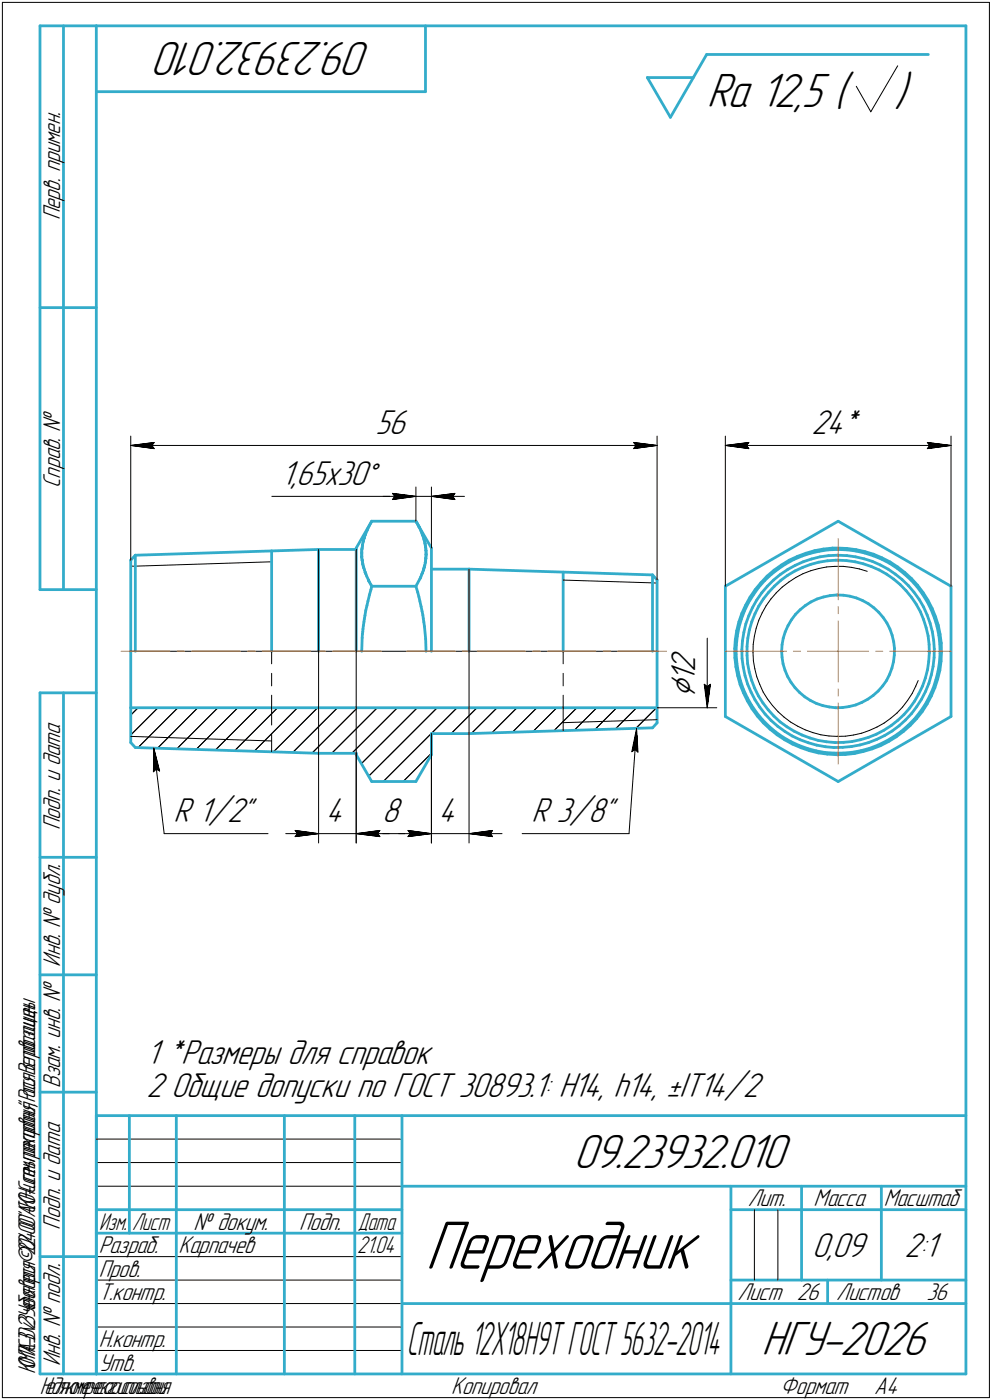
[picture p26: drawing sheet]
<svg xmlns="http://www.w3.org/2000/svg" width="211mm" height="298mm" viewBox="0 0 211 298" stroke-linecap="round" stroke-linejoin="round" font-family="sans-serif">
<defs><g id="words">
<text font-size="15.6" x="90.5" y="270.1">Переходник</text>
<g font-size="10.9">
<text x="79" y="9" transform="rotate(-180 79 9)">09.23932.010</text>
<text x="150.3" y="22.8">Ra 12,5 (</text>
<text x="190.3" y="22.8">)</text>
<text x="122" y="248.5">09.23932.010</text>
<text x="162" y="288.5">НГУ-2026</text>
</g>
<text font-size="10.4" x="86.6" y="288.5">Сталь12Х18Н9ТГОСТ5632-2014</text>
<text font-size="8.5" x="147.9" y="148.5" transform="rotate(-90 147.9 148.5)">⌀</text>
<g font-size="7.8">
<text x="79.9" y="92.3">56</text>
<text x="172.6" y="92.3">24*</text>
<text x="59.8" y="103.1">1,65x30°</text>
<text x="147.9" y="143" transform="rotate(-90 147.9 143)">2</text>
<text x="147.9" y="145.1" transform="rotate(-90 147.9 145.1)">1</text>
<text x="36.9" y="174.9">R 1/2&quot;</text>
<text x="69.3" y="174.9">4</text>
<text x="81.3" y="174.9">8</text>
<text x="93.3" y="174.9">4</text>
<text x="113.1" y="174.9">R 3/8&quot;</text>
<text x="31.1" y="226.5">1 *Размеры для справок</text>
<text x="31.1" y="233.6">2 Общие допуски по ГОСТ 30893.1: H14, h14, ±IT14/2</text>
<text x="172.8" y="267.5">0,09</text>
<text x="192.4" y="267.5">2:1</text>
</g>
<g font-size="5.5">
<text x="12.8" y="46.9" transform="rotate(-90 12.8 46.9)">Перв. примен.</text>
<text x="12.8" y="103.8" transform="rotate(-90 12.8 103.8)">Справ. №</text>
<text x="12.8" y="176.7" transform="rotate(-90 12.8 176.7)">Подп. и дата</text>
<text x="12.8" y="205.8" transform="rotate(-90 12.8 205.8)">Инв. № дубл.</text>
<text x="12.8" y="231.6" transform="rotate(-90 12.8 231.6)">Взам. инв. №</text>
<text x="159.1" y="256.8">Лит.</text>
<text x="173.1" y="256.8">Масса</text>
<text x="188" y="256.8">Масштаб</text>
<text x="12.8" y="261.7" transform="rotate(-90 12.8 261.7)">Подп. и дата</text>
<text x="41.2" y="261.8">№ докум.</text>
<text x="63.6" y="261.8">Подп.</text>
<text x="21" y="266.8">Разраб.</text>
<text x="38" y="266.8">Карпачев</text>
<text x="21" y="271.8">Пров.</text>
<text x="21" y="276.8">Т.контр.</text>
<text x="156.9" y="276.8">Лист 26</text>
<text x="177.9" y="276.8">Листов</text>
<text x="197.1" y="276.8">36</text>
<text x="21" y="286.8">Н.контр.</text>
<text x="12.8" y="290.8" transform="rotate(-90 12.8 290.8)">Инв. № подл.</text>
<text x="21" y="291.8">Утв.</text>
<text x="96" y="296.8">Копировал</text>
<text x="166" y="296.8">Формат</text>
<text x="186" y="296.8">A4</text>
</g>
<g font-size="5.4">
<text x="21.1" y="261.8">Изм.</text>
<text x="28.1" y="261.8">Лист</text>
<text x="76.1" y="261.8">Дата</text>
<text x="76" y="266.8">21.04</text>
<text x="7.5" y="292.5" transform="rotate(-90 7.5 292.5)">КОМПАС-3Dv23Учебнаяверсия©2024ООО&quot;АСКОН-Системыпроектирования&quot;,Россия.Всеправазащищены.</text>
<text x="8.5" y="296.7">Недлякоммерческогоиспользования</text>
</g>
</g></defs>
<g fill="none" stroke="#33acca" stroke-width=".59">
<path d="M8.5 5.5v120zM8.5 5.5h12zM13.5 5.5v120zM20.5 5.5v287zM20.5 5.5h185zM20.5 19.5h70zM90.5 5.5v14zM137.7 16.5l4.9 8.5zM137.7 16.5h9.8zM150.3 11.6l-7.7 13.4zM150.3 11.6h47.2zM205.5 5.5v287z"/>
<path d="M8.5 65.5h12zM27.8 119.3v19.3zM28.8 118.2l39-1.2zM28.8 118.2l-1 1.1zM28.8 118.2v20.4zM57.8 117.3v21.3zM67.8 117v21.6zM67.8 117h8zM75.8 116.7v21.9zM77 117.1v.3zM77 117.4v.2zM77 117.6h.1"/>
<path d="M77 117.7h.1M77 117.8v.1zM77 117.9v.3zM77 118.2v.2zM77 118.4h.1M77 118.5h.1M77 118.6v.1zM77 118.7v.3zM77 116.8h.1M77 116.9v.2zM77 119v.2zM77 116.5v.3z"/>
<path d="M77 119.2h.1M77 119.3h.1M77 119.3l.1 .2zM77.1 116.1v.1zM77.1 116.2l-.1 .3zM77.1 119.5v.2zM77.1 116h.1M77.1 119.7l.1 .3zM77.2 120h.1M77.2 115.5l-.1 .5zM77.3 115.1v.1zM77.3 115.2l-.1 .3z"/>
<path d="M77.3 114.9h.1M77.3 115h.1M77.4 114.7l-.1 .2zM77.5 114.5h.1M77.5 114.6l-.1 .1zM77.6 114.3l-.1 .2zM77.7 113.9l-.1 .4zM77.7 113.8v.1zM77.8 113.6h.1M77.8 113.7h.1M77.9 113.5l-.1 .1zM78.1 113l-.2 .5z"/>
<path d="M78.1 112.8v.2zM78.2 112.6l-.1 .2zM78.2 112.6h.1M79.1 111h9.4zM79.1 111l-3.3 5.7zM79.1 111l-.9 1.6zM88.5 111l.2 .3zM88.5 111l3.3 5.7zM88.7 111.3l.2 .5zM88.9 111.8l.2 .2zM89.1 112l.1 .1zM89.2 112.2h.1"/>
<path d="M89.2 112.2l.4 .9zM89.6 113.1l.1 .4zM89.7 113.5l.1 .2zM89.8 113.7l.1 .2zM89.9 113.9h.1M89.9 114l.2 .4zM89.9 114h.1M90.1 114.4l.1 .4zM90.2 114.8v.1zM90.3 115h.1M90.3 115v.3zM90.3 115.3l.1 .2z"/>
<path d="M90.4 115.5v.2zM90.4 115.8l.1 .2zM90.4 115.8h.1M90.4 115.7h.1M90.5 119.8l-.1 .5zM90.5 119.8h.1M90.5 116v.3zM90.5 119.5v.2zM90.5 116.3l.1 .1zM90.6 119.2l-.1 .3zM90.6 116.5v.3zM90.6 116.5h.1"/>
<path d="M90.6 119v.2zM90.6 119h.1M90.6 118.9h.1M90.6 118.7v.1zM90.6 117.2h.1M90.6 117.1v.1zM90.6 116.8v.3zM90.6 118.4v.3zM90.6 118.1v.3zM90.6 118.1h.1M90.6 118h.1M90.6 117.8v.2z"/>
<path d="M90.6 117.6v.2zM90.6 117.3v.3zM90.6 117.3h.1M91.8 116.7v21.9zM167.9 119.3l1.7-.9zM168.8 119.1l1.8-.7zM169.6 118.4l1.8-.6zM170.6 118.4l1.8-.6zM170.9 119.6l1.7-.6zM171.4 117.8l1.9-.6zM172.4 117.8l1.9-.5zM172.6 119l1.9-.5z"/>
<path d="M173.3 117.2l1.9-.3zM174.2 119.7l1.8-.3zM174.3 117.3l1.8-.2zM174.5 118.5l1.8-.2zM175.2 116.9l1.9-.2zM176 119.4l1.8-.1zM176.1 117.1l2-.1zM176.3 118.3l1.8-.1zM177.1 116.7h1.2zM177.8 119.3h.5zM178.1 117h.2zM178.1 118.2h.2z"/>
<path d="M178.3 117l1.9 .1zM178.3 118.2l1.9 .1zM178.3 119.3h1.8zM178.3 116.7l1.9 .1zM178.3 111l24 13.8zM180.1 119.3l1.8 .3zM180.2 118.3l1.8 .2zM180.2 117.1l1.9 .2zM180.2 116.8l1.9 .2zM181.9 119.6l1.7 .4zM182 118.5l1.8 .5zM182.1 117.3l1.9 .4z"/>
<path d="M182.1 117l1.9 .4zM183.8 119l1.8 .5zM184 117.7l1.8 .6zM184 117.4l1.8 .6zM185.6 119.5l1.7 .8zM185.8 118.3l1.8 .7zM185.8 118l1.8 .7zM187.6 119l1.7 .9zM187.6 118.7l1.8 .9zM189.3 119.9l1.6 1.1zM189.4 119.6l1.6 1.1zM8.5 125.5h12z"/>
<path d="M27.8 138.6v12.1zM77 138.5v.1zM77 135.8v2.7zM77.1 135l-.1 .8zM77.2 134.5l-.1 .5zM77.2 120.1v.1zM77.2 133.9v.6zM77.2 120.2l.1 .3zM77.3 120.5v.2zM77.3 133.2l-.1 .7zM77.3 120.7h.1M77.3 120.8h.1"/>
<path d="M77.4 120.9v.1zM77.4 132.4l-.1 .8zM77.4 121l.1 .3zM77.5 131.7l-.1 .7zM77.5 121.3l.2 .5zM77.6 131l-.1 .7zM77.7 121.8h.1M77.7 121.9v.1zM77.7 122l.2 .2zM77.8 130l-.2 1zM77.9 122.2l.1 .5zM78 122.7l.4 .8z"/>
<path d="M78.1 128.9l-.3 1.1zM78.3 128l-.2 .9zM78.4 123.5h.1M78.4 123.6l.1 .1zM78.5 123.7l.1 .3zM78.6 126.6l-.3 1.4zM78.6 124l.3 .5zM78.9 125.5l-.3 1.1zM78.9 124.5l.2 .3zM79.1 124.8h9.4zM79.1 124.8l-.2 .7zM88.5 124.8l.4 1.3z"/>
<path d="M88.9 126.1l.2 .9zM89.1 127l.2 1zM89.3 128l.3 1.1zM89.4 123.1l-.9 1.7zM89.4 123.1h.1M89.5 122.8v.2zM89.6 129.1l.2 1zM89.7 122.3l-.2 .5zM89.8 122.1l-.1 .2zM89.8 122.1h.1M89.8 130.1l.2 .8zM89.8 122h.1"/>
<path d="M89.9 121.8v.2zM90 130.9v.8zM90 121.5l-.1 .3zM90 131.7l.2 .7zM90.1 121.3l-.1 .2zM90.1 121.3h.1M90.1 121.2h.1M90.2 121.1l-.1 .1zM90.2 132.4l.1 .9zM90.2 120.8v.3zM90.2 120.8h.1M90.3 120.8h.1"/>
<path d="M90.3 120.7h.1M90.3 120.5v.1zM90.3 133.3l.3 2.7zM90.4 120.3l-.1 .2zM90.6 136v2.6zM91.8 121.2h8zM99.8 121.2l39 1.2zM99.8 121.2v17.4zM119.8 121.8v16.8zM138.8 122.4v16.2zM138.8 122.4l1 1zM139.8 123.4v15.2z"/>
<path d="M139.8 138.6v12.1zM154.3 124.8v27.7zM154.3 124.8l24-13.8zM156.3 138.1v1.9zM156.4 136.2l-.1 1.9zM156.6 139.3l.2 1.9zM156.6 137.4v1.9zM156.7 134.3l-.3 1.9zM156.8 135.5l-.2 1.9zM157.2 133.6l-.4 1.9zM157.2 132.4l-.5 1.9zM157.7 131.7l-.5 1.9z"/>
<path d="M157.8 138.3l.1 1.9zM157.8 130.6l-.6 1.8zM157.9 136.4l-.1 1.9zM158.2 134.6l-.3 1.8zM158.4 130l-.7 1.7zM158.6 128.8l-.8 1.8zM158.7 132.8l-.5 1.8zM158.9 139.5l.1 1.8zM158.9 137.7v1.8zM159.1 135.8l-.2 1.9zM159.3 128.2l-.9 1.8zM159.3 131.1l-.6 1.7z"/>
<path d="M159.4 134.1l-.3 1.7zM159.6 127.1l-1 1.7zM159.9 132.3l-.5 1.8zM160.1 129.4l-.8 1.7zM160.3 126.6l-1 1.6zM160.6 130.6l-.7 1.7zM160.7 125.5l-1.1 1.6zM161 127.7l-.9 1.7zM161.4 125.1l-1.1 1.5zM161.4 129l-.8 1.6zM161.9 124l-1.2 1.5zM162.1 126.2l-1.1 1.5z"/>
<path d="M162.4 127.5l-1 1.5zM162.6 123.6l-1.2 1.5zM162.6 123.6l1.4-1.3zM163.2 122.6l-1.3 1.4zM163.2 122.6l1.5-1.2zM163.2 124.8l-1.1 1.4zM163.2 124.8l1.3-1.3zM163.5 126.1l-1.1 1.4zM164 122.3l1.6-1.2zM164.5 123.5l1.5-1.2zM164.7 121.4l1.5-1.1zM164.8 124.8l-1.3 1.3z"/>
<path d="M164.8 124.8l1.3-1.3zM165.6 121.1l1.5-1zM166 122.3l1.6-1.1zM166.1 123.5l1.5-1zM166.2 120.3l1.7-1zM166.3 138.6l.1 1.3zM166.4 137.2l-.1 1.4zM166.4 139.9l.2 1.4zM166.6 135.8l-.2 1.4zM167 134.5l-.4 1.3zM167.1 120.1l1.7-1zM167.6 121.2l1.6-.8z"/>
<path d="M167.6 122.5l1.5-1zM167.6 133.2l-.6 1.3zM168.4 132l-.8 1.2zM169.1 121.5l1.7-.7zM169.2 120.4l1.7-.8zM169.2 130.8l-.8 1.2zM170.2 129.8l-1 1zM170.2 129.8l1.1-.9zM170.8 120.8l1.7-.7zM171.3 128.9l1.2-.8zM172.5 120.1l1.7-.4zM172.5 128.1l1.3-.6z"/>
<path d="M173.8 127.5l1.4-.4zM175.2 127.1l1.4-.3zM176.6 126.8l1.4-.1zM178 126.7h1.4zM179.4 126.7l1.4 .2zM180.8 126.9l1.4 .4zM182.2 127.3l1.3 .5zM183.5 127.8l1.2 .7zM183.6 120l1.8 .6zM184.7 128.5l1.2 .9zM185.4 120.6l1.6 .7zM185.9 129.4l1 .9z"/>
<path d="M186.9 130.3l1 1.1zM187 121.3l1.6 .9zM187.3 120.3l1.6 .9zM187.9 131.4l.8 1.2zM188.6 122.2l1.5 1.1zM188.7 132.6l.6 1.3zM188.9 121.2l1.6 1zM189.3 133.9l.5 1.3zM189.8 135.2l.3 1.4zM190.1 136.6l.2 1.4zM190.1 123.3l1.4 1.1zM190.2 139.4l-.1 1.5z"/>
<path d="M190.3 138l-.1 1.4zM190.5 122.2l1.4 1.2zM190.9 121l1.5 1.2zM191 120.7l1.5 1.2zM191.5 124.4l1.2 1.3zM191.9 123.4l1.4 1.3zM192.4 122.2l1.4 1.3zM192.5 121.9l1.4 1.3zM192.7 125.7l1.2 1.4zM193.3 124.7l1.1 1.4zM193.8 123.5l1.3 1.4zM193.9 127.1l1 1.5z"/>
<path d="M193.9 123.2l1.3 1.4zM194.4 126.1l1.1 1.5zM194.9 128.6l.9 1.6zM195.1 124.9l1.1 1.5zM195.2 124.6l1.2 1.6zM195.5 127.6l1 1.6zM195.8 130.2l.7 1.7zM196.2 126.4l1 1.7zM196.4 126.2l1 1.6zM196.5 129.2l.7 1.7zM196.5 131.9l.5 1.7zM197 133.6l.4 1.8z"/>
<path d="M197.2 128.1l.9 1.7zM197.2 130.9l.7 1.8zM197.4 127.8l.9 1.7zM197.4 135.4l.3 1.8zM197.7 137.2v1.8zM197.7 139l-.1 1.8zM197.9 132.7l.4 1.8zM198.1 129.8l.7 1.8zM198.3 129.5l.7 1.8zM198.3 134.5l.3 1.8zM198.6 136.3l.2 1.9zM198.7 140l-.2 1.9z"/>
<path d="M198.8 138.2l-.1 1.8zM198.8 131.6l.5 1.8zM199 131.3l.6 1.8zM199.3 133.4l.4 1.9zM199.6 133.1l.4 1.9zM199.7 135.3l.2 1.9zM199.9 137.2l.1 1.9zM200 139.1l-.1 1.9zM200 135l.2 1.9zM200.2 136.9l.1 2zM200.3 138.9l-.1 1.9zM202.3 124.8v27.7z"/>
<path d="M8.5 147.5v145zM8.5 147.5h12zM13.5 147.5v145zM27.8 158.1l1 1zM27.8 150.7v7.4zM27.8 150.7h112zM28.8 159.1l39 1.3zM91.8 156.2h8zM91.8 156.2v4.5zM99.8 156.2l39-1.3zM139.8 150.7v3.2zM139.8 153.9l-1 1z"/>
<path d="M154.3 152.5l24 13.9zM156.3 140l.2 1.9zM156.5 141.9l.4 1.9zM156.8 141.2l.3 1.9zM156.9 143.8l.5 1.9zM157.1 143.1l.4 1.8zM157.4 145.7l.8 1.8zM157.5 144.9l.7 1.9zM157.9 140.2l.2 1.8zM158.1 142l.4 1.8zM158.2 146.8l.8 1.7zM158.2 147.5l.8 1.7z"/>
<path d="M158.5 143.8l.5 1.8zM159 148.5l.9 1.7zM159 149.2l1 1.7zM159 145.6l.8 1.7zM159 141.3l.4 1.7zM159.4 143l.5 1.8zM159.8 147.3l.8 1.7zM159.9 150.2l1.1 1.6zM159.9 144.8l.6 1.7zM160 150.9l1.1 1.5zM160.5 146.5l.8 1.6zM160.6 149l1 1.5z"/>
<path d="M161 151.8l1.2 1.4zM161.1 152.4l1.3 1.5zM161.3 148.1l1 1.5zM161.6 150.5l1.2 1.5zM162.2 153.2l1.4 1.4zM162.3 149.6l1.1 1.5zM162.4 153.9l1.4 1.3zM162.8 152l1.2 1.4zM163.4 151.1l1.2 1.3zM163.6 154.6l1.4 1.2zM163.8 155.2l1.5 1.2zM164 153.4l1.4 1.2z"/>
<path d="M164.6 152.4l1.3 1.3zM165 155.8l1.6 1.1zM165.3 156.4l1.6 1.1zM165.4 154.6l1.6 1.1zM165.9 153.7l1.5 1zM166.6 156.9l1.7 1zM166.6 141.3l.4 1.4zM166.9 157.5l1.7 .9zM167 155.7l1.5 1zM167 142.7l.6 1.3zM167.4 154.7l1.6 1zM167.6 144l.7 1.2z"/>
<path d="M168.3 157.9l1.7 .8zM168.3 145.2l.8 1.2zM168.5 156.7l1.7 .8zM168.6 158.4l1.8 .8zM169 155.7l1.6 .8zM169.1 146.4l1 1zM170 158.7l1.8 .6zM170.1 147.4l1.1 .9zM170.2 157.5l1.8 .6zM170.4 159.2l1.8 .6zM170.6 156.5l1.7 .6zM171.2 148.3l1.2 .8z"/>
<path d="M171.8 159.3l1.9 .6zM172 158.1l1.7 .5zM172.2 159.8l1.9 .5zM172.3 157.1l1.7 .5zM172.4 149.1l1.3 .6zM173.7 159.9l1.8 .3zM173.7 149.7l1.3 .5zM173.7 158.6l1.9 .4zM174 157.6l1.8 .3zM175 150.2l1.4 .3zM175.6 159l1.8 .1zM175.8 157.9l1.8 .2z"/>
<path d="M176.4 150.5l1.4 .2zM177.4 159.1h1.9zM177.6 158.1l1.9-.1zM177.8 150.7l1.4-.1zM179.2 150.6l1.4-.2zM179.3 159.1l1.8-.2zM179.5 158l1.7-.1zM180.6 150.4l1.4-.3zM181.1 158.9l1.9-.3zM181.2 157.9l1.8-.4zM182 150.1l1.3-.6zM183 158.6l1.8-.5z"/>
<path d="M183 157.5l1.7-.5zM183.1 159.8l1.9-.5zM183.3 149.5l1.3-.7zM183.6 160l1.9-.6zM184.6 148.8l1.2-.8zM184.7 157l1.7-.7zM184.8 158.1l1.7-.7zM185 159.3l1.8-.7zM185.5 159.4l1.8-.7zM185.8 148l1-.9zM186.4 156.3l1.6-.9zM186.5 157.4l1.7-.8z"/>
<path d="M186.8 158.6l1.7-.8zM187.3 158.7l1.7-.8zM187.8 146l-1 1.1zM188 155.4l1.6-.9zM188.2 156.6l1.6-1zM188.5 157.8l1.7-1zM188.6 144.9l-.8 1.1zM189 157.9l1.7-1.1zM189.2 143.6l-.6 1.3zM189.6 154.5l1.4-1.2zM189.7 142.2l-.5 1.4zM189.8 155.6l1.5-1.1z"/>
<path d="M190.1 140.9l-.4 1.3zM190.2 156.8l1.5-1.1zM190.7 156.8l1.5-1.1zM191 153.3l1.3-1.2zM191.3 154.5l1.4-1.3zM191.7 155.7l1.5-1.3zM192.2 155.7l1.4-1.3zM193.5 150.7l-1.2 1.4zM193.9 151.9l-1.2 1.3zM194.5 153.1l-1.3 1.3zM194.6 149.3l-1.1 1.4zM195 153l-1.4 1.4z"/>
<path d="M195 150.4l-1.1 1.5zM195.5 147.7l-.9 1.6zM195.7 151.6l-1.2 1.5zM196 148.8l-1 1.6zM196.2 151.5l-1.2 1.5zM196.3 146l-.8 1.7zM196.8 150l-1.1 1.6zM196.8 144.4l-.5 1.6zM196.9 147.2l-.9 1.6zM197.2 149.9l-1 1.6zM197.3 142.6l-.5 1.8zM197.6 140.8l-.3 1.8z"/>
<path d="M197.6 145.5l-.7 1.7zM197.7 148.3l-.9 1.7zM198.1 143.7l-.5 1.8zM198.1 148.2l-.9 1.7zM198.5 146.6l-.8 1.7zM198.5 141.9l-.4 1.8zM198.9 146.4l-.8 1.8zM199.1 144.7l-.6 1.9zM199.5 144.6l-.6 1.8zM199.6 142.9l-.5 1.8zM199.9 141l-.3 1.9zM199.9 142.7l-.4 1.9z"/>
<path d="M200.2 140.8l-.3 1.9zM67.8 160.4h8zM75.8 160.7l3.3 5.7zM75.8 160.4v.3zM79.1 166.4h9.4zM91.8 160.7l-3.3 5.7zM174.1 160.3l1.9 .2zM175.5 160.2l1.9 .1zM176 160.5l1.9 .2zM177.4 160.3h2zM177.9 160.7l1.9-.1zM178.3 166.4l24-13.9z"/>
<path d="M179.4 160.3l1.9-.2zM179.8 160.6l2-.2zM181.3 160.1l1.8-.3zM181.8 160.4l1.8-.4zM8.5 182.5h12zM8.5 207.5h12zM8.5 232.5h12zM20.5 237.5h185zM20.5 237.5v55zM27.5 237.5v25zM37.5 237.5v55zM60.5 237.5v55z"/>
<path d="M75.5 237.5v55zM85.5 237.5v55zM20.5 257.5h65zM85.5 252.5h120zM155.5 252.5v40zM155.5 257.5h15zM170.5 252.5v20zM170.5 257.5h35zM187.5 252.5v20zM8.5 267.5h12zM20.5 262.5h65zM85.5 277.5h70z"/>
<path d="M155.5 277.5h50zM155.5 272.5h50zM176.1 272.5v5zM8.5 292.5h12zM20.5 292.5h185z"/>
</g>
<g fill="none" stroke="#000" stroke-width=".21">
<path d="M.5 .5v297zM.5 .5h210zM182.2 18.4l3.1 5.4zM191 14l-5.7 9.8zM210.5 .5v297zM27.8 92.8v26.5zM27.8 94.8l5-.6zM27.8 94.8l5 .7zM27.8 94.8h112zM32.3 94.8l.5 .7zM32.8 94.2l-.5 .6zM134.8 95.5l5-.7z"/>
<path d="M134.8 94.2l.5 .6zM134.8 94.2l5 .6zM135.3 94.8l-.5 .7zM139.8 92.8v30.6zM154.3 92.8v32zM154.3 94.8l5-.6zM154.3 94.8l5 .7zM154.3 94.8h48zM158.8 94.8l.5 .7zM159.3 94.2l-.5 .6zM197.3 95.5l5-.7zM197.3 94.2l.5 .6z"/>
<path d="M197.3 94.2l5 .6zM197.8 94.8l-.5 .7zM202.3 92.8v32zM57.8 105.7h25.7zM67.8 117v62.5zM75.8 117v62.5zM81.5 105.7h7zM83.5 105.7h5zM83.5 105l5 .7zM83.5 105l.5 .7zM83.5 106.3l5-.6zM84 105.7l-.5 .6z"/>
<path d="M88.5 103.7v7.3zM88.5 105.7h3.3zM91.8 103.7v13zM91.8 105.7l5 .6zM91.8 105.7l5-.7zM91.8 105.7h7zM96.3 105.7l.5 .6zM96.8 105l-.5 .7zM27.8 120.5h1zM27.8 138.6h112zM28.8 120.5l29-.9zM57.8 138.6v2.7z"/>
<path d="M99.8 121.2v58.3zM119.8 123.5l19 .6zM119.8 138.6v2.7zM138.8 124.1h1zM150.5 135.8v14.9zM160.2 138.9l.1 1.8zM160.2 137.2v1.7zM160.5 135.4l-.3 1.8zM160.9 133.7l-.4 1.7zM161.4 132l-.5 1.7zM162.1 130.5l-.7 1.5zM163 128.9l-.9 1.6z"/>
<path d="M164 127.5l-1 1.4zM165.1 126.2l1.3-1.2zM165.1 126.2l-1.1 1.3zM166.4 125l1.4-1.1zM167.8 123.9l1.5-1zM169.3 122.9l1.5-.8zM170.8 122.1l1.7-.6zM172.5 121.5l1.7-.5zM174.2 121l1.7-.3zM175.9 120.7l1.7-.1zM177.6 120.6h1.8zM179.4 120.6l1.7 .2z"/>
<path d="M181.1 120.8l1.7 .3zM182.8 121.1l1.7 .5zM27.8 156.5l5.8-5.8zM27.8 152.2l1.6-1.5zM27.8 156.8l30 .9zM29.4 159.1l8.4-8.4zM32.7 159.3l1.3 4.8zM32.7 159.3l-.1 5zM32.7 159.3l2.2 18.2zM37.6 159.4l8.8-8.7zM41.7 159.6l8.9-8.9zM42.1 150.7l-8.6 8.6z"/>
<path d="M45.8 159.7l9-9zM49.9 159.8l9.2-9.1zM57.8 156.3v3.7zM57.8 150.7v3.6zM57.8 148v2.7zM57.8 143.3v2.7zM63.3 150.7l-9.2 9.2zM91.8 156.2v23.3zM93 150.7l-14.6 14.5zM96 156.2l5.5-5.5zM100.2 156.2l5.5-5.5zM104.6 156l5.4-5.3z"/>
<path d="M109 155.9l5.2-5.2zM113.4 155.7l5-5zM117.8 155.6l4.9-4.9zM119.8 148v2.7zM119.8 143.3v2.7zM119.8 150.7v4.8zM119.8 153.8l20-.6zM122.1 155.5l4.9-4.8zM126.5 155.3l4.7-4.6zM130.9 155.2l4.5-4.5zM135.1 159.6l.6 .5zM135.3 155.1l4.4-4.4z"/>
<path d="M135.4 155.1l.3 5zM135.4 155.1l-1 4.9zM135.4 155.1l-1.6 22.4zM139.8 150.7h12.7zM149.8 145.7l.7 5zM149.8 145.7l.7 .5zM150.5 146.2l.6-.5zM151.1 145.7l-.6 5zM160.3 140.7l.3 1.7zM160.6 142.4l.4 1.7zM161 144.1l.6 1.6zM161.6 145.7l.7 1.6z"/>
<path d="M162.3 147.3l1 1.5zM163.3 148.8l1 1.4zM164.3 150.2l1.2 1.3zM165.5 151.5l1.3 1.2zM166.8 152.7l1.4 1zM168.2 153.7l1.5 .9zM169.7 154.6l1.6 .8zM171.3 155.4l1.6 .6zM172.9 156l1.7 .4zM174.6 156.4l1.8 .3zM176.4 156.7l1.7 .1zM178.1 156.8l1.8-.1z"/>
<path d="M179.9 156.7l1.7-.2zM181.6 156.5l1.7-.4zM183.3 156.1l1.7-.6zM185 155.5l1.6-.7zM186.6 154.8l1.5-.9zM188.1 153.9l1.4-1zM189.5 152.9l1.3-1.1zM192 150.5l-1.2 1.3zM193.1 149.1l-1.1 1.4zM194.1 147.6l-1 1.5zM194.8 146l-.7 1.6zM195.3 144.9l-.5 1.1z"/>
<path d="M33.2 163.7l.8 .4zM33.2 163.7l-.6 .6zM34.9 177.5h22.1zM58.2 160.1l9.4-9.4zM60.8 177.5h7zM62.3 160.2l9.5-9.5zM62.8 176.8l5 .7zM62.8 176.8l.5 .7zM62.8 178.1l5-.6zM63.3 177.5l-.5 .6zM66.4 160.3l9.6-9.6zM67.8 177.5h8z"/>
<path d="M70.6 160.4l9.7-9.7zM74.8 160.4l9.7-9.7zM75.8 160.4v19.1zM75.8 177.5l5-.7zM75.8 177.5l5 .6zM75.8 177.5h16zM75.8 177.5h7zM76.9 162.6l11.9-11.9zM80.3 177.5l.5 .6zM80.8 176.8l-.5 .7zM81.5 166.4l15.7-15.7zM84.8 177.5h7z"/>
<path d="M85.8 166.4l6-6zM86.8 178.1l5-.6zM86.8 176.8l.5 .7zM86.8 176.8l5 .7zM87.3 177.5l-.5 .6zM91.8 160.7v18.8zM91.8 177.5h8zM99.8 177.5l5 .6zM99.8 177.5l5-.7zM99.8 177.5h7zM104.3 177.5l.5 .6zM104.8 176.8l-.5 .7z"/>
<path d="M111.1 177.5h22.7zM134.4 160l.7-.4zM20.5 247.5h65zM20.5 252.5h65zM20.5 242.5h65zM160.5 257.5v15zM165.5 257.5v15zM20.5 267.5h65zM20.5 272.5h65zM20.5 277.5h65zM.5 297.5h210zM20.5 282.5h65z"/>
<path d="M20.5 287.5h65z"/>
</g>
<g fill="none" stroke="#ff8000" stroke-width=".21">
<path d="M178.3 114.7v13zM25.8 138.6h10.4zM37.6 138.6h1.7zM40.8 138.6h10.3zM52.6 138.6h1.7zM55.8 138.6h10.3zM67.6 138.6h1.7zM70.7 138.6h10.4zM86.5 138.6h10.4zM98.3 138.6h1.7zM101.5 138.6h10.3zM113.3 138.6h1.7z"/>
<path d="M116.5 138.6h10.3zM128.3 138.6h1.7zM131.4 138.6h10.4zM154.3 138.6h13zM168.8 138.6h1.5zM171.8 138.6h6.5zM178.3 138.6h6.5zM178.3 138.6v6.6zM178.3 129.2v1.4zM178.3 132.2v6.4zM186.3 138.6h1.5zM189.3 138.6h13z"/>
<path d="M178.3 149.6v13zM178.3 146.6v1.6z"/>
</g>
<g fill="#fff" stroke="#fff" stroke-width=".21">
<path d="M81.3 169.3h5zM81.3 169.3h5zM81.3 169.4h5zM81.3 169.4h5zM81.3 169.5h5zM81.3 169.5h5zM81.3 169.5h5zM81.3 169.6h5zM81.3 169.6h5zM81.3 169.7h5zM81.3 169.7h5zM81.3 169.8h5zM81.3 169.8h5zM81.3 169.8h5zM81.3 169.9h5zM81.3 169.9h5zM81.3 170h5zM81.3 170h5zM81.3 170.1h5zM81.3 170.1h5zM81.3 170.1h5zM81.3 170.2h5zM81.3 170.2h5zM81.3 170.3h5zM81.3 170.3h5zM81.3 170.3h5zM81.3 170.4h5zM81.3 170.4h5zM81.3 170.5h5zM81.3 170.5h5zM81.3 170.6h5zM81.3 170.6h5zM81.3 170.6h5zM81.3 170.7h5zM81.3 170.7h5zM81.3 170.8h5zM81.3 170.8h5zM81.3 170.9h5zM81.3 170.9h5zM81.3 170.9h5zM81.3 171h5zM81.3 171h5zM81.3 171.1h5zM81.3 171.1h5zM81.3 171.2h5zM81.3 171.2h5zM81.3 171.2h5zM81.3 171.3h5zM81.3 171.3h5zM81.3 171.4h5zM81.3 171.4h5zM81.3 171.4h5zM81.3 171.5h5zM81.3 171.5h5zM81.3 171.6h5zM81.3 171.6h5zM81.3 171.7h5zM81.3 171.7h5zM81.3 171.7h5zM81.3 171.8h5zM81.3 171.8h5zM81.3 171.9h5zM81.3 171.9h5zM81.3 172h5zM81.3 172h5zM81.3 172h5zM81.3 172.1h5zM81.3 172.1h5zM81.3 172.2h5zM81.3 172.2h5zM81.3 172.3h5zM81.3 172.3h5zM81.3 172.3h5zM81.3 172.4h5zM81.3 172.4h5zM81.3 172.5h5zM81.3 172.5h5zM81.3 172.6h5zM81.3 172.6h5zM81.3 172.6h5zM81.3 172.7h5zM81.3 172.7h5zM81.3 172.8h5zM81.3 172.8h5zM81.3 172.8h5zM81.3 172.9h5zM81.3 172.9h5zM81.3 173h5zM81.3 173h5zM81.3 173.1h5zM81.3 173.1h5zM81.3 173.1h5zM81.3 173.2h5zM81.3 173.2h5zM81.3 173.3h5zM81.3 173.3h5zM81.3 173.4h5zM81.3 173.4h5zM81.3 173.4h5zM81.3 173.5h5zM81.3 173.5h5zM81.3 173.6h5zM81.3 173.6h5zM81.3 173.7h5zM81.3 173.7h5zM81.3 173.7h5zM81.3 173.8h5zM81.3 173.8h5zM81.3 173.9h5zM81.3 173.9h5zM81.3 173.9h5zM81.3 174h5zM81.3 174h5zM81.3 174.1h5zM81.3 174.1h5zM81.3 174.2h5zM81.3 174.2h5zM81.3 174.2h5zM81.3 174.3h5zM81.3 174.3h5zM81.3 174.4h5zM81.3 174.4h5zM81.3 174.5h5zM81.3 174.5h5zM81.3 174.5h5zM81.3 174.6h5zM81.3 174.6h5zM81.3 174.7h5zM81.3 174.7h5zM81.3 174.8h5zM81.3 174.8h5zM81.3 174.8h5zM81.3 174.9h5zM81.3 174.9h5zM81.3 175h5zM81.3 175h5zM81.3 175h5zM81.3 175.1h5zM81.3 175.1h5zM81.3 175.2h5zM81.3 175.2h5zM81.3 175.3h5zM81.3 175.3h5zM81.3 175.3h5zM81.3 175.4h5zM81.3 175.4h5zM81.3 175.5h5zM81.3 175.5h5zM81.3 175.6h5zM81.3 175.6h5zM81.3 175.6h5zM81.3 175.7h5zM81.3 175.7h5zM81.3 175.8h5zM81.3 175.8h5zM81.3 175.9h5zM81.3 175.9h5zM81.3 175.9h5zM81.3 176h5zM81.3 176h5zM81.3 176.1h5zM81.3 176.1h5zM81.3 176.1h5zM81.3 176.2h5zM81.3 176.2h5zM81.3 176.3h5zM81.3 176.3h5zM81.3 176.4h5zM81.3 176.4h5z"/>
<path d="M81 176.3h.3zM80.6 176.3h.7zM80.3 176.4h1zM80 176.4h1.3zM79.6 176.4h1.7zM79.3 176.5h2zM79 176.5h2.3zM78.6 176.6h2.7zM78.3 176.6h3zM77.9 176.7h3.4zM77.6 176.7h3.7zM77.5 176.7h3.8zM77.4 176.8h3.9zM77.3 176.8h4zM77.2 176.9h4.1zM77.1 176.9h4.2zM77 177h4.3zM76.9 177h4.4zM76.8 177h4.5zM76.7 177.1h4.6zM76.6 177.1h4.7zM76.5 177.2h4.8zM76.4 177.2h4.9zM76.3 177.2h5zM76.2 177.3h5.1zM76.1 177.3h5.2zM76 177.4h5.3zM75.9 177.4h5.4zM75.8 177.5h5.5zM75.9 177.5h5.4zM76 177.5h5.3zM76.1 177.6h5.2zM76.2 177.6h5.1zM76.3 177.7h5zM76.5 177.7h4.8zM76.5 177.8h4.8zM76.7 177.8h4.6zM76.8 177.8h4.5zM76.9 177.9h4.4zM77 177.9h4.3zM77.1 178h4.2zM77.2 178h4.1zM77.3 178.1h4zM77.4 178.1h3.9zM77.5 178.1h3.8zM77.6 178.2h3.7zM77.9 178.2h3.4zM78.2 178.3h3.1zM78.5 178.3h2.8zM78.8 178.4h2.5zM79.2 178.4h2.1zM79.5 178.4h1.8zM79.8 178.5h1.5zM80.1 178.5h1.2zM80.4 178.6h.9zM80.7 178.6h.6zM81 178.6h.3z"/>
<path d="M86.3 176.3h.3zM86.3 176.3h.7zM86.3 176.4h1zM86.3 176.4h1.3zM86.3 176.4h1.7zM86.3 176.5h2zM86.3 176.5h2.3zM86.3 176.6h2.7zM86.3 176.6h3zM86.3 176.7h3.4zM86.3 176.7h3.7zM86.3 176.7h3.8zM86.3 176.8h3.9zM86.3 176.8h4zM86.3 176.9h4.1zM86.3 176.9h4.2zM86.3 177h4.3zM86.3 177h4.4zM86.3 177h4.5zM86.3 177.1h4.6zM86.3 177.1h4.7zM86.3 177.2h4.8zM86.3 177.2h4.9zM86.3 177.2h5zM86.3 177.3h5.1zM86.3 177.3h5.2zM86.3 177.4h5.3zM86.3 177.4h5.4zM86.3 177.5h5.5zM86.3 177.5h5.4zM86.3 177.5h5.3zM86.3 177.6h5.2zM86.3 177.6h5.1zM86.3 177.7h5zM86.3 177.7h4.9zM86.3 177.8h4.8zM86.3 177.8h4.7zM86.3 177.8h4.5zM86.3 177.9h4.5zM86.3 177.9h4.3zM86.3 178h4.3zM86.3 178h4.1zM86.3 178.1h4zM86.3 178.1h3.9zM86.3 178.1h3.8zM86.3 178.2h3.7zM86.3 178.2h3.4zM86.3 178.3h3.1zM86.3 178.3h2.8zM86.3 178.4h2.5zM86.3 178.4h2.2zM86.3 178.4h1.8zM86.3 178.5h1.5zM86.3 178.5h1.2zM86.3 178.6h.9zM86.3 178.6h.6zM86.3 178.6h.3z"/>
<path d="M93.3 169.3h5zM93.3 169.3h5zM93.3 169.4h5zM93.3 169.4h5zM93.3 169.5h5zM93.3 169.5h5zM93.3 169.5h5zM93.3 169.6h5zM93.3 169.6h5zM93.3 169.7h5zM93.3 169.7h5zM93.3 169.8h5zM93.3 169.8h5zM93.3 169.8h5zM93.3 169.9h5zM93.3 169.9h5zM93.3 170h5zM93.3 170h5zM93.3 170.1h5zM93.3 170.1h5zM93.3 170.1h5zM93.3 170.2h5zM93.3 170.2h5zM93.3 170.3h5zM93.3 170.3h5zM93.3 170.3h5zM93.3 170.4h5zM93.3 170.4h5zM93.3 170.5h5zM93.3 170.5h5zM93.3 170.6h5zM93.3 170.6h5zM93.3 170.6h5zM93.3 170.7h5zM93.3 170.7h5zM93.3 170.8h5zM93.3 170.8h5zM93.3 170.9h5zM93.3 170.9h5zM93.3 170.9h5zM93.3 171h5zM93.3 171h5zM93.3 171.1h5zM93.3 171.1h5zM93.3 171.2h5zM93.3 171.2h5zM93.3 171.2h5zM93.3 171.3h5zM93.3 171.3h5zM93.3 171.4h5zM93.3 171.4h5zM93.3 171.4h5zM93.3 171.5h5zM93.3 171.5h5zM93.3 171.6h5zM93.3 171.6h5zM93.3 171.7h5zM93.3 171.7h5zM93.3 171.7h5zM93.3 171.8h5zM93.3 171.8h5zM93.3 171.9h5zM93.3 171.9h5zM93.3 172h5zM93.3 172h5zM93.3 172h5zM93.3 172.1h5zM93.3 172.1h5zM93.3 172.2h5zM93.3 172.2h5zM93.3 172.3h5zM93.3 172.3h5zM93.3 172.3h5zM93.3 172.4h5zM93.3 172.4h5zM93.3 172.5h5zM93.3 172.5h5zM93.3 172.6h5zM93.3 172.6h5zM93.3 172.6h5zM93.3 172.7h5zM93.3 172.7h5zM93.3 172.8h5zM93.3 172.8h5zM93.3 172.8h5zM93.3 172.9h5zM93.3 172.9h5zM93.3 173h5zM93.3 173h5zM93.3 173.1h5zM93.3 173.1h5zM93.3 173.1h5zM93.3 173.2h5zM93.3 173.2h5zM93.3 173.3h5zM93.3 173.3h5zM93.3 173.4h5zM93.3 173.4h5zM93.3 173.4h5zM93.3 173.5h5zM93.3 173.5h5zM93.3 173.6h5zM93.3 173.6h5zM93.3 173.7h5zM93.3 173.7h5zM93.3 173.7h5zM93.3 173.8h5zM93.3 173.8h5zM93.3 173.9h5zM93.3 173.9h5zM93.3 173.9h5zM93.3 174h5zM93.3 174h5zM93.3 174.1h5zM93.3 174.1h5zM93.3 174.2h5zM93.3 174.2h5zM93.3 174.2h5zM93.3 174.3h5zM93.3 174.3h5zM93.3 174.4h5zM93.3 174.4h5zM93.3 174.5h5zM93.3 174.5h5zM93.3 174.5h5zM93.3 174.6h5zM93.3 174.6h5zM93.3 174.7h5zM93.3 174.7h5zM93.3 174.8h5zM93.3 174.8h5zM93.3 174.8h5zM93.3 174.9h5zM93.3 174.9h5zM93.3 175h5zM93.3 175h5zM93.3 175h5zM93.3 175.1h5zM93.3 175.1h5zM93.3 175.2h5zM93.3 175.2h5zM93.3 175.3h5zM93.3 175.3h5zM93.3 175.3h5zM93.3 175.4h5zM93.3 175.4h5zM93.3 175.5h5zM93.3 175.5h5zM93.3 175.6h5zM93.3 175.6h5zM93.3 175.6h5zM93.3 175.7h5zM93.3 175.7h5zM93.3 175.8h5zM93.3 175.8h5zM93.3 175.9h5zM93.3 175.9h5zM93.3 175.9h5zM93.3 176h5zM93.3 176h5zM93.3 176.1h5zM93.3 176.1h5zM93.3 176.1h5zM93.3 176.2h5zM93.3 176.2h5zM93.3 176.3h5zM93.3 176.3h5zM93.3 176.4h5zM93.3 176.4h5z"/>
<path d="M86.3 176.3h.3zM86.3 176.3h.7zM86.3 176.4h1zM86.3 176.4h1.3zM86.3 176.4h1.7zM86.3 176.5h2zM86.3 176.5h2.3zM86.3 176.6h2.7zM86.3 176.6h3zM86.3 176.7h3.4zM86.3 176.7h3.7zM86.3 176.7h3.8zM86.3 176.8h3.9zM86.3 176.8h4zM86.3 176.9h4.1zM86.3 176.9h4.2zM86.3 177h4.3zM86.3 177h4.4zM86.3 177h4.5zM86.3 177.1h4.6zM86.3 177.1h4.7zM86.3 177.2h4.8zM86.3 177.2h4.9zM86.3 177.2h5zM86.3 177.3h5.1zM86.3 177.3h5.2zM86.3 177.4h5.3zM86.3 177.4h5.4zM86.3 177.5h5.5zM86.3 177.5h5.4zM86.3 177.5h5.3zM86.3 177.6h5.2zM86.3 177.6h5.1zM86.3 177.7h5zM86.3 177.7h4.9zM86.3 177.8h4.8zM86.3 177.8h4.7zM86.3 177.8h4.5zM86.3 177.9h4.5zM86.3 177.9h4.3zM86.3 178h4.3zM86.3 178h4.1zM86.3 178.1h4zM86.3 178.1h3.9zM86.3 178.1h3.8zM86.3 178.2h3.7zM86.3 178.2h3.4zM86.3 178.3h3.1zM86.3 178.3h2.8zM86.3 178.4h2.5zM86.3 178.4h2.2zM86.3 178.4h1.8zM86.3 178.5h1.5zM86.3 178.5h1.2zM86.3 178.6h.9zM86.3 178.6h.6zM86.3 178.6h.3z"/>
<path d="M104.9 176.3h.4zM104.6 176.3h.7zM104.3 176.4h1zM103.9 176.4h1.4zM103.6 176.4h1.7zM103.3 176.5h2zM102.9 176.5h2.4zM102.6 176.6h2.7zM102.2 176.6h3.1zM101.9 176.7h3.4zM101.6 176.7h3.7zM101.5 176.7h3.8zM101.4 176.8h3.9zM101.3 176.8h4zM101.2 176.9h4.1zM101.1 176.9h4.2zM101 177h4.3zM100.9 177h4.4zM100.8 177h4.5zM100.7 177.1h4.6zM100.6 177.1h4.7zM100.5 177.2h4.8zM100.4 177.2h4.9zM100.3 177.2h5zM100.2 177.3h5.1zM100.1 177.3h5.2zM100 177.4h5.3zM99.9 177.4h5.4zM99.8 177.5h5.5zM99.9 177.5h5.4zM100 177.5h5.3zM100.1 177.6h5.2zM100.2 177.6h5.1zM100.3 177.7h5zM100.4 177.7h4.9zM100.5 177.8h4.8zM100.6 177.8h4.7zM100.8 177.8h4.5zM100.8 177.9h4.5zM101 177.9h4.3zM101 178h4.3zM101.2 178h4.1zM101.3 178.1h4zM101.4 178.1h3.9zM101.5 178.1h3.8zM101.6 178.2h3.7zM101.9 178.2h3.4zM102.2 178.3h3.1zM102.5 178.3h2.8zM102.8 178.4h2.5zM103.1 178.4h2.2zM103.4 178.4h1.9zM103.8 178.5h1.5zM104.1 178.5h1.2zM104.4 178.6h.9zM104.7 178.6h.6zM105 178.6h.3z"/>
<path d="M69.3 169.3h5zM69.3 169.3h5zM69.3 169.4h5zM69.3 169.4h5zM69.3 169.5h5zM69.3 169.5h5zM69.3 169.5h5zM69.3 169.6h5zM69.3 169.6h5zM69.3 169.7h5zM69.3 169.7h5zM69.3 169.8h5zM69.3 169.8h5zM69.3 169.8h5zM69.3 169.9h5zM69.3 169.9h5zM69.3 170h5zM69.3 170h5zM69.3 170.1h5zM69.3 170.1h5zM69.3 170.1h5zM69.3 170.2h5zM69.3 170.2h5zM69.3 170.3h5zM69.3 170.3h5zM69.3 170.3h5zM69.3 170.4h5zM69.3 170.4h5zM69.3 170.5h5zM69.3 170.5h5zM69.3 170.6h5zM69.3 170.6h5zM69.3 170.6h5zM69.3 170.7h5zM69.3 170.7h5zM69.3 170.8h5zM69.3 170.8h5zM69.3 170.9h5zM69.3 170.9h5zM69.3 170.9h5zM69.3 171h5zM69.3 171h5zM69.3 171.1h5zM69.3 171.1h5zM69.3 171.2h5zM69.3 171.2h5zM69.3 171.2h5zM69.3 171.3h5zM69.3 171.3h5zM69.3 171.4h5zM69.3 171.4h5zM69.3 171.4h5zM69.3 171.5h5zM69.3 171.5h5zM69.3 171.6h5zM69.3 171.6h5zM69.3 171.7h5zM69.3 171.7h5zM69.3 171.7h5zM69.3 171.8h5zM69.3 171.8h5zM69.3 171.9h5zM69.3 171.9h5zM69.3 172h5zM69.3 172h5zM69.3 172h5zM69.3 172.1h5zM69.3 172.1h5zM69.3 172.2h5zM69.3 172.2h5zM69.3 172.3h5zM69.3 172.3h5zM69.3 172.3h5zM69.3 172.4h5zM69.3 172.4h5zM69.3 172.5h5zM69.3 172.5h5zM69.3 172.6h5zM69.3 172.6h5zM69.3 172.6h5zM69.3 172.7h5zM69.3 172.7h5zM69.3 172.8h5zM69.3 172.8h5zM69.3 172.8h5zM69.3 172.9h5zM69.3 172.9h5zM69.3 173h5zM69.3 173h5zM69.3 173.1h5zM69.3 173.1h5zM69.3 173.1h5zM69.3 173.2h5zM69.3 173.2h5zM69.3 173.3h5zM69.3 173.3h5zM69.3 173.4h5zM69.3 173.4h5zM69.3 173.4h5zM69.3 173.5h5zM69.3 173.5h5zM69.3 173.6h5zM69.3 173.6h5zM69.3 173.7h5zM69.3 173.7h5zM69.3 173.7h5zM69.3 173.8h5zM69.3 173.8h5zM69.3 173.9h5zM69.3 173.9h5zM69.3 173.9h5zM69.3 174h5zM69.3 174h5zM69.3 174.1h5zM69.3 174.1h5zM69.3 174.2h5zM69.3 174.2h5zM69.3 174.2h5zM69.3 174.3h5zM69.3 174.3h5zM69.3 174.4h5zM69.3 174.4h5zM69.3 174.5h5zM69.3 174.5h5zM69.3 174.5h5zM69.3 174.6h5zM69.3 174.6h5zM69.3 174.7h5zM69.3 174.7h5zM69.3 174.8h5zM69.3 174.8h5zM69.3 174.8h5zM69.3 174.9h5zM69.3 174.9h5zM69.3 175h5zM69.3 175h5zM69.3 175h5zM69.3 175.1h5zM69.3 175.1h5zM69.3 175.2h5zM69.3 175.2h5zM69.3 175.3h5zM69.3 175.3h5zM69.3 175.3h5zM69.3 175.4h5zM69.3 175.4h5zM69.3 175.5h5zM69.3 175.5h5zM69.3 175.6h5zM69.3 175.6h5zM69.3 175.6h5zM69.3 175.7h5zM69.3 175.7h5zM69.3 175.8h5zM69.3 175.8h5zM69.3 175.9h5zM69.3 175.9h5zM69.3 175.9h5zM69.3 176h5zM69.3 176h5zM69.3 176.1h5zM69.3 176.1h5zM69.3 176.1h5zM69.3 176.2h5zM69.3 176.2h5zM69.3 176.3h5zM69.3 176.3h5zM69.3 176.4h5zM69.3 176.4h5z"/>
<path d="M62.3 176.3h.3zM62.3 176.3h.6zM62.3 176.4h1zM62.3 176.4h1.3zM62.3 176.4h1.7zM62.3 176.5h2zM62.3 176.5h2.3zM62.3 176.6h2.7zM62.3 176.6h3zM62.3 176.7h3.4zM62.3 176.7h3.7zM62.3 176.7h3.8zM62.3 176.8h3.9zM62.3 176.8h4zM62.3 176.9h4.1zM62.3 176.9h4.2zM62.3 177h4.3zM62.3 177h4.4zM62.3 177h4.5zM62.3 177.1h4.6zM62.3 177.1h4.7zM62.3 177.2h4.8zM62.3 177.2h4.9zM62.3 177.2h5zM62.3 177.3h5.1zM62.3 177.3h5.2zM62.3 177.4h5.3zM62.3 177.4h5.4zM62.3 177.5h5.5zM62.3 177.5h5.4zM62.3 177.5h5.3zM62.3 177.6h5.2zM62.3 177.6h5.1zM62.3 177.7h5zM62.3 177.7h4.9zM62.3 177.8h4.8zM62.3 177.8h4.7zM62.3 177.8h4.5zM62.3 177.9h4.5zM62.3 177.9h4.3zM62.3 178h4.2zM62.3 178h4.1zM62.3 178.1h4zM62.3 178.1h3.9zM62.3 178.1h3.8zM62.3 178.2h3.7zM62.3 178.2h3.4zM62.3 178.3h3.1zM62.3 178.3h2.8zM62.3 178.4h2.5zM62.3 178.4h2.2zM62.3 178.4h1.8zM62.3 178.5h1.5zM62.3 178.5h1.2zM62.3 178.6h.9zM62.3 178.6h.6zM62.3 178.6h.3z"/>
<path d="M81 176.3h.3zM80.6 176.3h.7zM80.3 176.4h1zM80 176.4h1.3zM79.6 176.4h1.7zM79.3 176.5h2zM79 176.5h2.3zM78.6 176.6h2.7zM78.3 176.6h3zM77.9 176.7h3.4zM77.6 176.7h3.7zM77.5 176.7h3.8zM77.4 176.8h3.9zM77.3 176.8h4zM77.2 176.9h4.1zM77.1 176.9h4.2zM77 177h4.3zM76.9 177h4.4zM76.8 177h4.5zM76.7 177.1h4.6zM76.6 177.1h4.7zM76.5 177.2h4.8zM76.4 177.2h4.9zM76.3 177.2h5zM76.2 177.3h5.1zM76.1 177.3h5.2zM76 177.4h5.3zM75.9 177.4h5.4zM75.8 177.5h5.5zM75.9 177.5h5.4zM76 177.5h5.3zM76.1 177.6h5.2zM76.2 177.6h5.1zM76.3 177.7h5zM76.5 177.7h4.8zM76.5 177.8h4.8zM76.7 177.8h4.6zM76.8 177.8h4.5zM76.9 177.9h4.4zM77 177.9h4.3zM77.1 178h4.2zM77.2 178h4.1zM77.3 178.1h4zM77.4 178.1h3.9zM77.5 178.1h3.8zM77.6 178.2h3.7zM77.9 178.2h3.4zM78.2 178.3h3.1zM78.5 178.3h2.8zM78.8 178.4h2.5zM79.2 178.4h2.1zM79.5 178.4h1.8zM79.8 178.5h1.5zM80.1 178.5h1.2zM80.4 178.6h.9zM80.7 178.6h.6zM81 178.6h.3z"/>
<path d="M79.9 86.7h7.8zM79.9 86.7h7.8zM79.9 86.8h7.8zM79.9 86.8h7.8zM79.9 86.9h7.8zM79.9 86.9h7.8zM79.9 87h7.8zM79.9 87h7.8zM79.9 87h7.8zM79.9 87.1h7.8zM79.9 87.1h7.8zM79.9 87.2h7.8zM79.9 87.2h7.8zM79.9 87.2h7.8zM79.9 87.3h7.8zM79.9 87.3h7.8zM79.9 87.4h7.8zM79.9 87.4h7.8zM79.9 87.5h7.8zM79.9 87.5h7.8zM79.9 87.5h7.8zM79.9 87.6h7.8zM79.9 87.6h7.8zM79.9 87.7h7.8zM79.9 87.7h7.8zM79.9 87.8h7.8zM79.9 87.8h7.8zM79.9 87.8h7.8zM79.9 87.9h7.8zM79.9 87.9h7.8zM79.9 88h7.8zM79.9 88h7.8zM79.9 88.1h7.8zM79.9 88.1h7.8zM79.9 88.1h7.8zM79.9 88.2h7.8zM79.9 88.2h7.8zM79.9 88.3h7.8zM79.9 88.3h7.8zM79.9 88.3h7.8zM79.9 88.4h7.8zM79.9 88.4h7.8zM79.9 88.5h7.8zM79.9 88.5h7.8zM79.9 88.6h7.8zM79.9 88.6h7.8zM79.9 88.6h7.8zM79.9 88.7h7.8zM79.9 88.7h7.8zM79.9 88.8h7.8zM79.9 88.8h7.8zM79.9 88.9h7.8zM79.9 88.9h7.8zM79.9 88.9h7.8zM79.9 89h7.8zM79.9 89h7.8zM79.9 89.1h7.8zM79.9 89.1h7.8zM79.9 89.2h7.8zM79.9 89.2h7.8zM79.9 89.2h7.8zM79.9 89.3h7.8zM79.9 89.3h7.8zM79.9 89.4h7.8zM79.9 89.4h7.8zM79.9 89.5h7.8zM79.9 89.5h7.8zM79.9 89.5h7.8zM79.9 89.6h7.8zM79.9 89.6h7.8zM79.9 89.7h7.8zM79.9 89.7h7.8zM79.9 89.7h7.8zM79.9 89.8h7.8zM79.9 89.8h7.8zM79.9 89.9h7.8zM79.9 89.9h7.8zM79.9 90h7.8zM79.9 90h7.8zM79.9 90h7.8zM79.9 90.1h7.8zM79.9 90.1h7.8zM79.9 90.2h7.8zM79.9 90.2h7.8zM79.9 90.3h7.8zM79.9 90.3h7.8zM79.9 90.3h7.8zM79.9 90.4h7.8zM79.9 90.4h7.8zM79.9 90.5h7.8zM79.9 90.5h7.8zM79.9 90.6h7.8zM79.9 90.6h7.8zM79.9 90.6h7.8zM79.9 90.7h7.8zM79.9 90.7h7.8zM79.9 90.8h7.8zM79.9 90.8h7.8zM79.9 90.8h7.8zM79.9 90.9h7.8zM79.9 90.9h7.8zM79.9 91h7.8zM79.9 91h7.8zM79.9 91.1h7.8zM79.9 91.1h7.8zM79.9 91.1h7.8zM79.9 91.2h7.8zM79.9 91.2h7.8zM79.9 91.3h7.8zM79.9 91.3h7.8zM79.9 91.4h7.8zM79.9 91.4h7.8zM79.9 91.4h7.8zM79.9 91.5h7.8zM79.9 91.5h7.8zM79.9 91.6h7.8zM79.9 91.6h7.8zM79.9 91.7h7.8zM79.9 91.7h7.8zM79.9 91.7h7.8zM79.9 91.8h7.8zM79.9 91.8h7.8zM79.9 91.9h7.8zM79.9 91.9h7.8zM79.9 91.9h7.8zM79.9 92h7.8zM79.9 92h7.8zM79.9 92.1h7.8zM79.9 92.1h7.8zM79.9 92.2h7.8zM79.9 92.2h7.8zM79.9 92.2h7.8zM79.9 92.3h7.8zM79.9 92.3h7.8zM79.9 92.4h7.8zM79.9 92.4h7.8zM79.9 92.5h7.8zM79.9 92.5h7.8zM79.9 92.5h7.8zM79.9 92.6h7.8zM79.9 92.6h7.8zM79.9 92.7h7.8zM79.9 92.7h7.8zM79.9 92.8h7.8zM79.9 92.8h7.8zM79.9 92.8h7.8zM79.9 92.9h7.8zM79.9 92.9h7.8zM79.9 93h7.8zM79.9 93h7.8zM79.9 93h7.8zM79.9 93.1h7.8zM79.9 93.1h7.8zM79.9 93.2h7.8zM79.9 93.2h7.8zM79.9 93.3h7.8zM79.9 93.3h7.8zM79.9 93.3h7.8zM79.9 93.4h7.8zM79.9 93.4h7.8zM79.9 93.5h7.8zM79.9 93.5h7.8zM79.9 93.6h7.8zM79.9 93.6h7.8zM79.9 93.6h7.8zM79.9 93.7h7.8zM79.9 93.7h7.8zM79.9 93.8h7.8zM79.9 93.8h7.8z"/>
<path d="M33 93.6h.3zM32.7 93.7h.6zM32.4 93.7h.9zM32 93.8h1.3zM31.7 93.8h1.6zM31.5 93.9h1.8zM31.2 93.9h2.1zM30.8 93.9h2.5zM30.5 94h2.8zM30.2 94h3.1zM29.9 94.1h3.4zM29.6 94.1h3.7zM29.5 94.1h3.8zM29.4 94.2h3.9zM29.3 94.2h4zM29.2 94.3h4.1zM29.1 94.3h4.2zM29 94.4h4.3zM28.9 94.4h4.4zM28.8 94.4h4.5zM28.7 94.5h4.6zM28.6 94.5h4.7zM28.4 94.6h4.9zM28.4 94.6h4.9zM28.2 94.7h5.1zM28.2 94.7h5.1zM28 94.7h5.3zM27.9 94.8h5.4zM27.8 94.8h5.5zM27.9 94.9h5.4zM28 94.9h5.3zM28.1 95h5.2zM28.2 95h5.1zM28.3 95h5zM28.4 95.1h4.9zM28.5 95.1h4.8zM28.6 95.2h4.7zM28.7 95.2h4.6zM28.8 95.2h4.5zM28.9 95.3h4.4zM29 95.3h4.3zM29.1 95.4h4.2zM29.2 95.4h4.1zM29.3 95.5h4zM29.4 95.5h3.9zM29.5 95.5h3.8zM29.6 95.6h3.7zM29.9 95.6h3.4zM30.3 95.7h3zM30.6 95.7h2.7zM30.9 95.8h2.4zM31.3 95.8h2zM31.6 95.8h1.7zM32 95.9h1.3zM32.3 95.9h1zM32.6 96h.7zM33 96h.3z"/>
<path d="M134.3 93.6h.3zM134.3 93.7h.6zM134.3 93.7h.9zM134.3 93.8h1.3zM134.3 93.8h1.5zM134.3 93.9h1.8zM134.3 93.9h2.2zM134.3 93.9h2.5zM134.3 94h2.8zM134.3 94h3.1zM134.3 94.1h3.4zM134.3 94.1h3.7zM134.3 94.1h3.8zM134.3 94.2h3.9zM134.3 94.2h4zM134.3 94.3h4.1zM134.3 94.3h4.3zM134.3 94.4h4.3zM134.3 94.4h4.5zM134.3 94.4h4.6zM134.3 94.5h4.7zM134.3 94.5h4.8zM134.3 94.6h4.9zM134.3 94.6h5zM134.3 94.7h5.1zM134.3 94.7h5.2zM134.3 94.7h5.3zM134.3 94.8h5.4zM134.3 94.8h5.5zM134.3 94.9h5.4zM134.3 94.9h5.3zM134.3 95h5.2zM134.3 95h5.1zM134.3 95h5zM134.3 95.1h4.9zM134.3 95.1h4.8zM134.3 95.2h4.7zM134.3 95.2h4.6zM134.3 95.2h4.5zM134.3 95.3h4.4zM134.3 95.3h4.3zM134.3 95.4h4.2zM134.3 95.4h4.1zM134.3 95.5h4zM134.3 95.5h3.9zM134.3 95.5h3.8zM134.3 95.6h3.7zM134.3 95.6h3.4zM134.3 95.7h3zM134.3 95.7h2.7zM134.3 95.8h2.4zM134.3 95.8h2zM134.3 95.8h1.7zM134.3 95.9h1.3zM134.3 95.9h1zM134.3 96h.7zM134.3 96h.3z"/>
<path d="M113.1 169.3h18.7zM113.1 169.3h18.7zM113.1 169.4h18.7zM113.1 169.4h18.7zM113.1 169.5h18.7zM113.1 169.5h18.7zM113.1 169.5h18.7zM113.1 169.6h18.7zM113.1 169.6h18.7zM113.1 169.7h18.7zM113.1 169.7h18.7zM113.1 169.8h18.7zM113.1 169.8h18.7zM113.1 169.8h18.7zM113.1 169.9h18.7zM113.1 169.9h18.7zM113.1 170h18.7zM113.1 170h18.7zM113.1 170.1h18.7zM113.1 170.1h18.7zM113.1 170.1h18.7zM113.1 170.2h18.7zM113.1 170.2h18.7zM113.1 170.3h18.7zM113.1 170.3h18.7zM113.1 170.3h18.7zM113.1 170.4h18.7zM113.1 170.4h18.7zM113.1 170.5h18.7zM113.1 170.5h18.7zM113.1 170.6h18.7zM113.1 170.6h18.7zM113.1 170.6h18.7zM113.1 170.7h18.7zM113.1 170.7h18.7zM113.1 170.8h18.7zM113.1 170.8h18.7zM113.1 170.9h18.7zM113.1 170.9h18.7zM113.1 170.9h18.7zM113.1 171h18.7zM113.1 171h18.7zM113.1 171.1h18.7zM113.1 171.1h18.7zM113.1 171.2h18.7zM113.1 171.2h18.7zM113.1 171.2h18.7zM113.1 171.3h18.7zM113.1 171.3h18.7zM113.1 171.4h18.7zM113.1 171.4h18.7zM113.1 171.4h18.7zM113.1 171.5h18.7zM113.1 171.5h18.7zM113.1 171.6h18.7zM113.1 171.6h18.7zM113.1 171.7h18.7zM113.1 171.7h18.7zM113.1 171.7h18.7zM113.1 171.8h18.7zM113.1 171.8h18.7zM113.1 171.9h18.7zM113.1 171.9h18.7zM113.1 172h18.7zM113.1 172h18.7zM113.1 172h18.7zM113.1 172.1h18.7zM113.1 172.1h18.7zM113.1 172.2h18.7zM113.1 172.2h18.7zM113.1 172.3h18.7zM113.1 172.3h18.7zM113.1 172.3h18.7zM113.1 172.4h18.7zM113.1 172.4h18.7zM113.1 172.5h18.7zM113.1 172.5h18.7zM113.1 172.6h18.7zM113.1 172.6h18.7zM113.1 172.6h18.7zM113.1 172.7h18.7zM113.1 172.7h18.7zM113.1 172.8h18.7zM113.1 172.8h18.7zM113.1 172.8h18.7zM113.1 172.9h18.7zM113.1 172.9h18.7zM113.1 173h18.7zM113.1 173h18.7zM113.1 173.1h18.7zM113.1 173.1h18.7zM113.1 173.1h18.7zM113.1 173.2h18.7zM113.1 173.2h18.7zM113.1 173.3h18.7zM113.1 173.3h18.7zM113.1 173.4h18.7zM113.1 173.4h18.7zM113.1 173.4h18.7zM113.1 173.5h18.7zM113.1 173.5h18.7zM113.1 173.6h18.7zM113.1 173.6h18.7zM113.1 173.7h18.7zM113.1 173.7h18.7zM113.1 173.7h18.7zM113.1 173.8h18.7zM113.1 173.8h18.7zM113.1 173.9h18.7zM113.1 173.9h18.7zM113.1 173.9h18.7zM113.1 174h18.7zM113.1 174h18.7zM113.1 174.1h18.7zM113.1 174.1h18.7zM113.1 174.2h18.7zM113.1 174.2h18.7zM113.1 174.2h18.7zM113.1 174.3h18.7zM113.1 174.3h18.7zM113.1 174.4h18.7zM113.1 174.4h18.7zM113.1 174.5h18.7zM113.1 174.5h18.7zM113.1 174.5h18.7zM113.1 174.6h18.7zM113.1 174.6h18.7zM113.1 174.7h18.7zM113.1 174.7h18.7zM113.1 174.8h18.7zM113.1 174.8h18.7zM113.1 174.8h18.7zM113.1 174.9h18.7zM113.1 174.9h18.7zM113.1 175h18.7zM113.1 175h18.7zM113.1 175h18.7zM113.1 175.1h18.7zM113.1 175.1h18.7zM113.1 175.2h18.7zM113.1 175.2h18.7zM113.1 175.3h18.7zM113.1 175.3h18.7zM113.1 175.3h18.7zM113.1 175.4h18.7zM113.1 175.4h18.7zM113.1 175.5h18.7zM113.1 175.5h18.7zM113.1 175.6h18.7zM113.1 175.6h18.7zM113.1 175.6h18.7zM113.1 175.7h18.7zM113.1 175.7h18.7zM113.1 175.8h18.7zM113.1 175.8h18.7zM113.1 175.9h18.7zM113.1 175.9h18.7zM113.1 175.9h18.7zM113.1 176h18.7zM113.1 176h18.7zM113.1 176.1h18.7zM113.1 176.1h18.7zM113.1 176.1h18.7zM113.1 176.2h18.7zM113.1 176.2h18.7zM113.1 176.3h18.7zM113.1 176.3h18.7zM113.1 176.4h18.7zM113.1 176.4h18.7z"/>
<path d="M135.3 155.2h.2zM135.3 155.3h.2zM135.3 155.3h.2zM135.3 155.4h.3zM135.3 155.4h.3zM135.3 155.4h.3zM135.2 155.5h.4zM135.2 155.5h.4zM135.2 155.6h.4zM135.2 155.6h.4zM135.1 155.7h.5zM135.1 155.7h.5zM135.1 155.7h.6zM135.1 155.8h.6zM135 155.8h.7zM135 155.9h.7zM135 155.9h.7zM135 156h.7zM135 156h.8zM135 156h.8zM134.9 156.1h.9zM134.9 156.1h.9zM134.9 156.2h.9zM134.9 156.2h.9zM134.8 156.3h1zM134.8 156.3h1zM134.8 156.3h1zM134.8 156.4h1.1zM134.7 156.4h1.2zM134.7 156.5h1.2zM134.7 156.5h1.2zM134.7 156.5h1.2zM134.7 156.6h1.2zM134.7 156.6h1.3zM134.6 156.7h1.4zM134.6 156.7h1.4zM134.6 156.8h1.4zM134.5 156.8h1.5zM134.5 156.8h1.5zM134.5 156.9h1.5zM134.5 156.9h1.6zM134.5 157h1.6zM134.5 157h1.6zM134.5 157.1h1.6zM134.5 157.1h1.6zM134.5 157.1h1.6zM134.5 157.2h1.6zM134.5 157.2h1.6zM134.5 157.3h1.6zM134.5 157.3h1.6zM134.5 157.4h1.6zM134.5 157.4h1.6zM134.4 157.4h1.7zM134.4 157.5h1.7zM134.4 157.5h1.7zM134.4 157.6h1.7zM134.4 157.6h1.7zM134.4 157.6h1.7zM134.4 157.7h1.7zM134.4 157.7h1.7zM134.4 157.8h1.7zM134.3 157.8h1.8zM134.3 157.9h1.8zM134.3 157.9h1.8zM134.3 157.9h1.8zM134.3 158h1.8zM134.3 158h1.8zM134.3 158.1h1.8zM134.3 158.1h1.8zM134.3 158.2h1.8zM134.3 158.2h1.8zM134.2 158.2h1.9zM134.2 158.3h1.9zM134.2 158.3h1.9zM134.2 158.4h1.9zM134.2 158.4h1.9zM134.2 158.5h1.9zM134.2 158.5h1.9zM134.2 158.5h1.9zM134.2 158.6h1.9zM134.2 158.6h1.9zM134.2 158.7h1.9zM134.2 158.7h1.9zM134.2 158.7h1.9zM134.2 158.8h1.9zM134.1 158.8h2zM134.1 158.9h2zM134.1 158.9h2zM134.1 159h2zM134.1 159h2zM134.1 159h2zM134.1 159.1h2zM134.1 159.1h2.1zM134.1 159.2h2.1zM134.1 159.2h2.1zM134 159.3h2.2zM134 159.3h2.2zM134 159.3h2.2zM134 159.4h2.2zM134 159.4h2.2zM134 159.5h2.2zM134 159.5h2.2zM134 159.6h2.2zM134 159.6h2.2zM133.9 159.6h2.3zM133.9 159.7h2.3zM133.9 159.7h2.3zM133.9 159.8h2.3zM133.9 159.8h2.3zM133.9 159.9h2.3zM133.9 159.9h2.3zM133.9 159.9h2.3zM133.9 160h2.3zM133.9 160h2.3zM133.9 160.1h2.3zM133.9 160.1h2.3zM133.9 160.1h2.3zM133.9 160.2h2.3zM133.9 160.2h2.3zM133.8 160.3h2.4zM133.8 160.3h2.4zM133.8 160.4h2.4zM133.8 160.4h2.4zM133.8 160.4h2.4zM134.4 160.5h1.8zM135 160.5h1.2zM135.6 160.6h.6z"/>
<path d="M36.9 169.3h18.1zM36.9 169.3h18.1zM36.9 169.4h18.1zM36.9 169.4h18.1zM36.9 169.5h18.1zM36.9 169.5h18.1zM36.9 169.5h18.1zM36.9 169.6h18.1zM36.9 169.6h18.1zM36.9 169.7h18.1zM36.9 169.7h18.1zM36.9 169.8h18.1zM36.9 169.8h18.1zM36.9 169.8h18.1zM36.9 169.9h18.1zM36.9 169.9h18.1zM36.9 170h18.1zM36.9 170h18.1zM36.9 170.1h18.1zM36.9 170.1h18.1zM36.9 170.1h18.1zM36.9 170.2h18.1zM36.9 170.2h18.1zM36.9 170.3h18.1zM36.9 170.3h18.1zM36.9 170.3h18.1zM36.9 170.4h18.1zM36.9 170.4h18.1zM36.9 170.5h18.1zM36.9 170.5h18.1zM36.9 170.6h18.1zM36.9 170.6h18.1zM36.9 170.6h18.1zM36.9 170.7h18.1zM36.9 170.7h18.1zM36.9 170.8h18.1zM36.9 170.8h18.1zM36.9 170.9h18.1zM36.9 170.9h18.1zM36.9 170.9h18.1zM36.9 171h18.1zM36.9 171h18.1zM36.9 171.1h18.1zM36.9 171.1h18.1zM36.9 171.2h18.1zM36.9 171.2h18.1zM36.9 171.2h18.1zM36.9 171.3h18.1zM36.9 171.3h18.1zM36.9 171.4h18.1zM36.9 171.4h18.1zM36.9 171.4h18.1zM36.9 171.5h18.1zM36.9 171.5h18.1zM36.9 171.6h18.1zM36.9 171.6h18.1zM36.9 171.7h18.1zM36.9 171.7h18.1zM36.9 171.7h18.1zM36.9 171.8h18.1zM36.9 171.8h18.1zM36.9 171.9h18.1zM36.9 171.9h18.1zM36.9 172h18.1zM36.9 172h18.1zM36.9 172h18.1zM36.9 172.1h18.1zM36.9 172.1h18.1zM36.9 172.2h18.1zM36.9 172.2h18.1zM36.9 172.3h18.1zM36.9 172.3h18.1zM36.9 172.3h18.1zM36.9 172.4h18.1zM36.9 172.4h18.1zM36.9 172.5h18.1zM36.9 172.5h18.1zM36.9 172.6h18.1zM36.9 172.6h18.1zM36.9 172.6h18.1zM36.9 172.7h18.1zM36.9 172.7h18.1zM36.9 172.8h18.1zM36.9 172.8h18.1zM36.9 172.8h18.1zM36.9 172.9h18.1zM36.9 172.9h18.1zM36.9 173h18.1zM36.9 173h18.1zM36.9 173.1h18.1zM36.9 173.1h18.1zM36.9 173.1h18.1zM36.9 173.2h18.1zM36.9 173.2h18.1zM36.9 173.3h18.1zM36.9 173.3h18.1zM36.9 173.4h18.1zM36.9 173.4h18.1zM36.9 173.4h18.1zM36.9 173.5h18.1zM36.9 173.5h18.1zM36.9 173.6h18.1zM36.9 173.6h18.1zM36.9 173.7h18.1zM36.9 173.7h18.1zM36.9 173.7h18.1zM36.9 173.8h18.1zM36.9 173.8h18.1zM36.9 173.9h18.1zM36.9 173.9h18.1zM36.9 173.9h18.1zM36.9 174h18.1zM36.9 174h18.1zM36.9 174.1h18.1zM36.9 174.1h18.1zM36.9 174.2h18.1zM36.9 174.2h18.1zM36.9 174.2h18.1zM36.9 174.3h18.1zM36.9 174.3h18.1zM36.9 174.4h18.1zM36.9 174.4h18.1zM36.9 174.5h18.1zM36.9 174.5h18.1zM36.9 174.5h18.1zM36.9 174.6h18.1zM36.9 174.6h18.1zM36.9 174.7h18.1zM36.9 174.7h18.1zM36.9 174.8h18.1zM36.9 174.8h18.1zM36.9 174.8h18.1zM36.9 174.9h18.1zM36.9 174.9h18.1zM36.9 175h18.1zM36.9 175h18.1zM36.9 175h18.1zM36.9 175.1h18.1zM36.9 175.1h18.1zM36.9 175.2h18.1zM36.9 175.2h18.1zM36.9 175.3h18.1zM36.9 175.3h18.1zM36.9 175.3h18.1zM36.9 175.4h18.1zM36.9 175.4h18.1zM36.9 175.5h18.1zM36.9 175.5h18.1zM36.9 175.6h18.1zM36.9 175.6h18.1zM36.9 175.6h18.1zM36.9 175.7h18.1zM36.9 175.7h18.1zM36.9 175.8h18.1zM36.9 175.8h18.1zM36.9 175.9h18.1zM36.9 175.9h18.1zM36.9 175.9h18.1zM36.9 176h18.1zM36.9 176h18.1zM36.9 176.1h18.1zM36.9 176.1h18.1zM36.9 176.1h18.1zM36.9 176.2h18.1zM36.9 176.2h18.1zM36.9 176.3h18.1zM36.9 176.3h18.1zM36.9 176.4h18.1zM36.9 176.4h18.1z"/>
<path d="M32.7 159.4h.2zM32.7 159.5h.2zM32.7 159.5h.2zM32.6 159.6h.3zM32.6 159.6h.3zM32.6 159.6h.3zM32.6 159.7h.4zM32.6 159.7h.4zM32.6 159.8h.4zM32.6 159.8h.5zM32.6 159.9h.5zM32.6 159.9h.5zM32.6 159.9h.5zM32.5 160h.6zM32.5 160h.6zM32.5 160.1h.7zM32.5 160.1h.7zM32.5 160.1h.7zM32.5 160.2h.8zM32.5 160.2h.8zM32.4 160.3h.9zM32.4 160.3h.9zM32.4 160.4h1zM32.4 160.4h1zM32.4 160.4h1zM32.4 160.5h1zM32.4 160.5h1zM32.3 160.6h1.2zM32.3 160.6h1.2zM32.3 160.7h1.2zM32.3 160.7h1.2zM32.3 160.7h1.3zM32.3 160.8h1.3zM32.3 160.8h1.3zM32.3 160.9h1.3zM32.3 160.9h1.4zM32.3 161h1.4zM32.2 161h1.5zM32.2 161h1.5zM32.2 161.1h1.5zM32.2 161.1h1.5zM32.2 161.2h1.5zM32.2 161.2h1.5zM32.2 161.2h1.5zM32.2 161.3h1.6zM32.2 161.3h1.6zM32.2 161.4h1.6zM32.2 161.4h1.6zM32.2 161.5h1.6zM32.2 161.5h1.6zM32.2 161.5h1.6zM32.2 161.6h1.6zM32.2 161.6h1.7zM32.2 161.7h1.7zM32.2 161.7h1.7zM32.2 161.8h1.7zM32.2 161.8h1.7zM32.2 161.8h1.7zM32.2 161.9h1.7zM32.2 161.9h1.7zM32.2 162h1.8zM32.2 162h1.8zM32.2 162.1h1.8zM32.2 162.1h1.8zM32.2 162.1h1.8zM32.2 162.2h1.8zM32.2 162.2h1.8zM32.2 162.3h1.8zM32.2 162.3h1.8zM32.2 162.3h1.8zM32.2 162.4h1.8zM32.2 162.4h1.9zM32.2 162.5h1.9zM32.2 162.5h1.9zM32.2 162.6h1.9zM32.2 162.6h1.9zM32.2 162.6h1.9zM32.2 162.7h1.9zM32.2 162.7h1.9zM32.2 162.8h2zM32.2 162.8h2zM32.2 162.9h2zM32.2 162.9h2zM32.2 162.9h2zM32.2 163h2zM32.2 163h2zM32.2 163.1h2zM32.2 163.1h2zM32.2 163.2h2zM32.2 163.2h2zM32.2 163.2h2zM32.2 163.3h2.1zM32.2 163.3h2.1zM32.2 163.4h2.1zM32.2 163.4h2.1zM32.2 163.4h2.1zM32.2 163.5h2.1zM32.2 163.5h2.1zM32.2 163.6h2.2zM32.2 163.6h2.2zM32.2 163.7h2.2zM32.2 163.7h2.2zM32.2 163.7h2.2zM32.2 163.8h2.2zM32.2 163.8h2.2zM32.2 163.9h2.2zM32.2 163.9h2.3zM32.2 164h2.3zM32.2 164h2.3zM32.2 164h2.3zM32.2 164.1h2.3zM32.2 164.1h2.3zM32.2 164.2h2.3zM32.2 164.2h2.3zM32.2 164.3h2.3zM32.2 164.3h2.3zM32.2 164.3h2.3zM32.2 164.4h2.3zM32.2 164.4h2.4zM32.2 164.5h2.4zM32.2 164.5h2.4zM32.2 164.5h2.4zM32.2 164.6h2.1zM32.2 164.6h1.8zM32.2 164.7h1.5zM32.2 164.7h1.2zM32.2 164.8h.8zM32.2 164.8h.4z"/>
<path d="M59.8 97.5h21.7zM59.8 97.6h21.7zM59.8 97.6h21.7zM59.8 97.7h21.7zM59.8 97.7h21.7zM59.8 97.7h21.7zM59.8 97.8h21.7zM59.8 97.8h21.7zM59.8 97.9h21.7zM59.8 97.9h21.7zM59.8 98h21.7zM59.8 98h21.7zM59.8 98h21.7zM59.8 98.1h21.7zM59.8 98.1h21.7zM59.8 98.2h21.7zM59.8 98.2h21.7zM59.8 98.3h21.7zM59.8 98.3h21.7zM59.8 98.3h21.7zM59.8 98.4h21.7zM59.8 98.4h21.7zM59.8 98.5h21.7zM59.8 98.5h21.7zM59.8 98.6h21.7zM59.8 98.6h21.7zM59.8 98.6h21.7zM59.8 98.7h21.7zM59.8 98.7h21.7zM59.8 98.8h21.7zM59.8 98.8h21.7zM59.8 98.8h21.7zM59.8 98.9h21.7zM59.8 98.9h21.7zM59.8 99h21.7zM59.8 99h21.7zM59.8 99.1h21.7zM59.8 99.1h21.7zM59.8 99.1h21.7zM59.8 99.2h21.7zM59.8 99.2h21.7zM59.8 99.3h21.7zM59.8 99.3h21.7zM59.8 99.4h21.7zM59.8 99.4h21.7zM59.8 99.4h21.7zM59.8 99.5h21.7zM59.8 99.5h21.7zM59.8 99.6h21.7zM59.8 99.6h21.7zM59.8 99.7h21.7zM59.8 99.7h21.7zM59.8 99.7h21.7zM59.8 99.8h21.7zM59.8 99.8h21.7zM59.8 99.9h21.7zM59.8 99.9h21.7zM59.8 99.9h21.7zM59.8 100h21.7zM59.8 100h21.7zM59.8 100.1h21.7zM59.8 100.1h21.7zM59.8 100.2h21.7zM59.8 100.2h21.7zM59.8 100.2h21.7zM59.8 100.3h21.7zM59.8 100.3h21.7zM59.8 100.4h21.7zM59.8 100.4h21.7zM59.8 100.5h21.7zM59.8 100.5h21.7zM59.8 100.5h21.7zM59.8 100.6h21.7zM59.8 100.6h21.7zM59.8 100.7h21.7zM59.8 100.7h21.7zM59.8 100.8h21.7zM59.8 100.8h21.7zM59.8 100.8h21.7zM59.8 100.9h21.7zM59.8 100.9h21.7zM59.8 101h21.7zM59.8 101h21.7zM59.8 101h21.7zM59.8 101.1h21.7zM59.8 101.1h21.7zM59.8 101.2h21.7zM59.8 101.2h21.7zM59.8 101.3h21.7zM59.8 101.3h21.7zM59.8 101.3h21.7zM59.8 101.4h21.7zM59.8 101.4h21.7zM59.8 101.5h21.7zM59.8 101.5h21.7zM59.8 101.6h21.7zM59.8 101.6h21.7zM59.8 101.6h21.7zM59.8 101.7h21.7zM59.8 101.7h21.7zM59.8 101.8h21.7zM59.8 101.8h21.7zM59.8 101.9h21.7zM59.8 101.9h21.7zM59.8 101.9h21.7zM59.8 102h21.7zM59.8 102h21.7zM59.8 102.1h21.7zM59.8 102.1h21.7zM59.8 102.2h21.7zM59.8 102.2h21.7zM59.8 102.2h21.7zM59.8 102.3h21.7zM59.8 102.3h21.7zM59.8 102.4h21.7zM59.8 102.4h21.7zM59.8 102.4h21.7zM59.8 102.5h21.7zM59.8 102.5h21.7zM59.8 102.6h21.7zM59.8 102.6h21.7zM59.8 102.7h21.7zM59.8 102.7h21.7zM59.8 102.7h21.7zM59.8 102.8h21.7zM59.8 102.8h21.7zM59.8 102.9h21.7zM59.8 102.9h21.7zM59.8 103h21.7zM59.8 103h21.7zM59.8 103h21.7zM59.8 103.1h21.7zM59.8 103.1h21.7zM59.8 103.2h21.7zM59.8 103.2h21.7zM59.8 103.3h21.7zM59.8 103.3h21.7zM59.8 103.3h21.7zM59.8 103.4h21.7zM59.8 103.4h21.7zM59.8 103.5h21.7zM59.8 103.5h21.7zM59.8 103.5h21.7zM59.8 103.6h21.7zM59.8 103.6h21.7zM59.8 103.7h21.7zM59.8 103.7h21.7zM59.8 103.8h21.7zM59.8 103.8h21.7zM59.8 103.8h21.7zM59.8 103.9h21.7zM59.8 103.9h21.7zM59.8 104h21.7zM59.8 104h21.7zM59.8 104.1h21.7zM59.8 104.1h21.7zM59.8 104.1h21.7zM59.8 104.2h21.7zM59.8 104.2h21.7zM59.8 104.3h21.7zM59.8 104.3h21.7zM59.8 104.4h21.7zM59.8 104.4h21.7zM59.8 104.4h21.7zM59.8 104.5h21.7zM59.8 104.5h21.7zM59.8 104.6h21.7zM59.8 104.6h21.7zM59.8 104.6h21.7z"/>
<path d="M97 104.5h.3zM96.7 104.5h.6zM96.4 104.6h.9zM96.1 104.6h1.2zM95.8 104.6h1.5zM95.5 104.7h1.8zM95.2 104.7h2.1zM94.8 104.8h2.5zM94.5 104.8h2.8zM94.2 104.9h3.1zM93.9 104.9h3.4zM93.6 104.9h3.7zM93.5 105h3.8zM93.4 105h3.9zM93.3 105.1h4zM93.2 105.1h4.1zM93.1 105.2h4.2zM93 105.2h4.3zM92.9 105.2h4.4zM92.8 105.3h4.5zM92.7 105.3h4.6zM92.5 105.4h4.8zM92.5 105.4h4.8zM92.3 105.5h5zM92.2 105.5h5.1zM92.1 105.5h5.2zM92 105.6h5.3zM91.9 105.6h5.4zM91.8 105.7h5.5zM91.9 105.7h5.4zM92 105.7h5.3zM92.1 105.8h5.2zM92.2 105.8h5.1zM92.3 105.9h5zM92.4 105.9h4.9zM92.5 106h4.8zM92.6 106h4.7zM92.7 106h4.6zM92.8 106.1h4.5zM92.9 106.1h4.4zM93 106.2h4.3zM93.1 106.2h4.2zM93.2 106.3h4.1zM93.3 106.3h4zM93.4 106.3h3.9zM93.5 106.4h3.8zM93.6 106.4h3.7zM93.9 106.5h3.4zM94.3 106.5h3zM94.6 106.6h2.7zM95 106.6h2.3zM95.3 106.6h2zM95.6 106.7h1.7zM96 106.7h1.3zM96.3 106.8h1zM96.6 106.8h.7zM97 106.8h.3z"/>
<path d="M83 104.5h.4zM83 104.5h.7zM83 104.6h.9zM83 104.6h1.2zM83 104.6h1.6zM83 104.7h1.9zM83 104.7h2.2zM83 104.8h2.5zM83 104.8h2.8zM83 104.9h3.1zM83 104.9h3.4zM83 104.9h3.7zM83 105h3.8zM83 105h3.9zM83 105.1h4zM83 105.1h4.1zM83 105.2h4.2zM83 105.2h4.3zM83 105.2h4.5zM83 105.3h4.5zM83 105.3h4.7zM83 105.4h4.8zM83 105.4h4.9zM83 105.5h5zM83 105.5h5.1zM83 105.5h5.2zM83 105.6h5.3zM83 105.6h5.4zM83 105.7h5.5zM83 105.7h5.4zM83 105.7h5.3zM83 105.8h5.2zM83 105.8h5.1zM83 105.9h5zM83 105.9h4.9zM83 106h4.8zM83 106h4.7zM83 106h4.6zM83 106.1h4.5zM83 106.1h4.4zM83 106.2h4.3zM83 106.2h4.2zM83 106.3h4.1zM83 106.3h4zM83 106.3h3.9zM83 106.4h3.8zM83 106.4h3.7zM83 106.5h3.4zM83 106.5h3.1zM83 106.6h2.7zM83 106.6h2.4zM83 106.6h2zM83 106.7h1.7zM83 106.7h1.4zM83 106.8h1zM83 106.8h.7zM83 106.8h.4z"/>
<path d="M142.2 138h7.3zM142.2 138h7.3zM142.2 138h7.3zM142.2 138.1h7.3zM142.2 138.1h7.3zM142.2 138.2h7.3zM142.2 138.2h7.3zM142.2 138.3h7.3zM142.2 138.3h7.3zM142.2 138.3h7.3zM142.2 138.4h7.3zM142.2 138.4h7.3zM142.2 138.5h7.3zM142.2 138.5h7.3zM142.2 138.6h7.3zM142.2 138.6h7.3zM142.2 138.6h7.3zM142.2 138.7h7.3zM142.2 138.7h7.3zM142.2 138.8h7.3zM142.2 138.8h7.3zM142.2 138.9h7.3zM142.2 138.9h7.3zM142.2 138.9h7.3zM142.2 139h7.3zM142.2 139h7.3zM142.2 139.1h7.3zM142.2 139.1h7.3zM142.2 139.1h7.3zM142.2 139.2h7.3zM142.2 139.2h7.3zM142.2 139.3h7.3zM142.2 139.3h7.3zM142.2 139.4h7.3zM142.2 139.4h7.3zM142.2 139.4h7.3zM142.2 139.5h7.3zM142.2 139.5h7.3zM142.2 139.6h7.3zM142.2 139.6h7.3zM142.2 139.7h7.3zM142.2 139.7h7.3zM142.2 139.7h7.3zM142.2 139.8h7.3zM142.2 139.8h7.3zM142.2 139.9h7.3zM142.2 139.9h7.3zM142.2 140h7.3zM142.2 140h7.3zM142.2 140h7.3zM142.2 140.1h7.3zM142.2 140.1h7.3zM142.2 140.2h7.3zM142.2 140.2h7.3zM142.2 140.3h7.3zM142.2 140.3h7.3zM142.2 140.3h7.3zM142.2 140.4h7.3zM142.2 140.4h7.3zM142.2 140.5h7.3zM142.2 140.5h7.3zM142.2 140.5h7.3zM142.2 140.6h7.3zM142.2 140.6h7.3zM142.2 140.7h7.3zM142.2 140.7h7.3zM142.2 140.8h7.3zM142.2 140.8h7.3zM142.2 140.8h7.3zM142.2 140.9h7.3zM142.2 140.9h7.3zM142.2 141h7.3zM142.2 141h7.3zM142.2 141.1h7.3zM142.2 141.1h7.3zM142.2 141.1h7.3zM142.2 141.2h7.3zM142.2 141.2h7.3zM142.2 141.3h7.3zM142.2 141.3h7.3zM142.2 141.4h7.3zM142.2 141.4h7.3zM142.2 141.4h7.3zM142.2 141.5h7.3zM142.2 141.5h7.3zM142.2 141.6h7.3zM142.2 141.6h7.3zM142.2 141.6h7.3zM142.2 141.7h7.3zM142.2 141.7h7.3zM142.2 141.8h7.3zM142.2 141.8h7.3zM142.2 141.9h7.3zM142.2 141.9h7.3zM142.2 141.9h7.3zM142.2 142h7.3zM142.2 142h7.3zM142.2 142.1h7.3zM142.2 142.1h7.3zM142.2 142.2h7.3zM142.2 142.2h7.3zM142.2 142.2h7.3zM142.2 142.3h7.3zM142.2 142.3h7.3zM142.2 142.4h7.3zM142.2 142.4h7.3zM142.2 142.5h7.3zM142.2 142.5h7.3zM142.2 142.5h7.3zM142.2 142.6h7.3zM142.2 142.6h7.3zM142.2 142.7h7.3zM142.2 142.7h7.3zM142.2 142.7h7.3zM142.2 142.8h7.3zM142.2 142.8h7.3zM142.2 142.9h7.3zM142.2 142.9h7.3zM142.2 143h7.3zM142.2 143h7.3zM142.2 143h7.3zM142.2 143.1h7.3zM142.2 143.1h7.3zM142.2 143.2h7.3zM142.2 143.2h7.3zM142.2 143.3h7.3zM142.2 143.3h7.3zM142.2 143.3h7.3zM142.2 143.4h7.3zM142.2 143.4h7.3zM142.2 143.5h7.3zM142.2 143.5h7.3zM142.2 143.6h7.3zM142.2 143.6h7.3zM142.2 143.6h7.3zM142.2 143.7h7.3zM142.2 143.7h7.3zM142.2 143.8h7.3zM142.2 143.8h7.3zM142.2 143.8h7.3zM142.2 143.9h7.3zM142.2 143.9h7.3zM142.2 144h7.3zM142.2 144h7.3zM142.2 144.1h7.3zM142.2 144.1h7.3zM142.2 144.1h7.3zM142.2 144.2h7.3zM142.2 144.2h7.3zM142.2 144.3h7.3zM142.2 144.3h7.3zM142.2 144.4h7.3zM142.2 144.4h7.3zM142.2 144.4h7.3zM142.2 144.5h7.3zM142.2 144.5h7.3zM142.2 144.6h7.3zM142.2 144.6h7.3zM142.2 144.7h7.3zM142.2 144.7h7.3zM142.2 144.7h7.3zM142.2 144.8h7.3zM142.2 144.8h7.3zM142.2 144.9h7.3zM142.2 144.9h7.3zM142.2 144.9h7.3zM142.2 145h7.3zM142.2 145h7.3zM142.2 145.1h7.3zM142.2 145.1h7.3zM142.2 145.2h7.3zM142.2 145.2h7.3zM142.2 145.2h7.3zM142.2 145.3h7.3zM142.2 145.3h7.3zM142.2 145.4h7.3zM142.2 145.4h7.3zM142.2 145.5h7.3zM142.2 145.5h7.3zM142.2 145.5h7.3zM142.2 145.6h7.3zM142.2 145.6h7.3zM142.2 145.7h7.3zM142.2 145.7h7.3zM142.2 145.8h7.3zM142.2 145.8h7.3zM142.2 145.8h7.3zM142.2 145.9h7.3zM142.2 145.9h7.3zM142.2 146h7.3zM142.2 146h7.3zM142.2 146h7.3zM142.2 146.1h7.3zM142.2 146.1h7.3zM142.2 146.2h7.3zM142.2 146.2h7.3zM142.2 146.3h7.3zM142.2 146.3h7.3zM142.2 146.3h7.3zM142.2 146.4h7.3zM142.2 146.4h7.3zM142.2 146.5h7.3zM142.2 146.5h7.3zM142.2 146.6h7.3zM142.2 146.6h7.3zM142.2 146.6h7.3zM142.2 146.7h7.3zM142.2 146.7h7.3zM142.2 146.8h7.3zM142.2 146.8h7.3zM142.2 146.9h7.3zM142.2 146.9h7.3zM142.2 146.9h7.3zM142.2 147h7.3zM142.2 147h7.3zM142.2 147.1h7.3zM142.2 147.1h7.3zM142.2 147.2h7.3zM142.2 147.2h7.3zM142.2 147.2h7.3zM142.2 147.3h7.3zM142.2 147.3h7.3zM142.2 147.4h7.3zM142.2 147.4h7.3zM142.2 147.4h7.3zM142.2 147.5h7.3zM142.2 147.5h7.3zM142.2 147.6h7.3zM142.2 147.6h7.3zM142.2 147.7h7.3zM142.2 147.7h7.3zM142.2 147.7h7.3zM142.2 147.8h7.3zM142.2 147.8h7.3zM142.2 147.9h7.3zM142.2 147.9h7.3zM142.2 148h7.3zM142.2 148h7.3zM142.2 148h7.3zM142.2 148.1h7.3zM142.2 148.1h7.3zM142.2 148.2h7.3zM142.2 148.2h7.3zM142.2 148.3h7.3zM142.2 148.3h7.3zM142.2 148.3h7.3zM142.2 148.4h7.3zM142.2 148.4h7.3zM142.2 148.5h7.3z"/>
<path d="M149.2 145.2h2.5zM149.3 145.2h2.4zM149.3 145.2h2.4zM149.3 145.3h2.4zM149.3 145.3h2.4zM149.3 145.4h2.4zM149.3 145.4h2.4zM149.3 145.5h2.4zM149.3 145.5h2.3zM149.3 145.5h2.3zM149.3 145.6h2.3zM149.3 145.6h2.3zM149.3 145.7h2.3zM149.3 145.7h2.3zM149.3 145.8h2.3zM149.4 145.8h2.2zM149.4 145.8h2.2zM149.4 145.9h2.2zM149.4 145.9h2.2zM149.4 146h2.2zM149.4 146h2.2zM149.4 146h2.2zM149.4 146.1h2.2zM149.4 146.1h2.2zM149.4 146.2h2.2zM149.4 146.2h2.2zM149.4 146.3h2.2zM149.4 146.3h2.2zM149.4 146.3h2.2zM149.4 146.4h2.2zM149.4 146.4h2.2zM149.4 146.5h2.2zM149.4 146.5h2.1zM149.4 146.6h2.1zM149.4 146.6h2.1zM149.4 146.6h2.1zM149.4 146.7h2.1zM149.5 146.7h2zM149.5 146.8h2zM149.5 146.8h2zM149.5 146.9h2zM149.5 146.9h2zM149.5 146.9h2zM149.5 147h2zM149.5 147h2zM149.5 147.1h2zM149.5 147.1h2zM149.5 147.2h2zM149.5 147.2h1.9zM149.5 147.2h1.9zM149.5 147.3h1.9zM149.5 147.3h1.9zM149.6 147.4h1.8zM149.6 147.4h1.8zM149.6 147.4h1.8zM149.6 147.5h1.8zM149.6 147.5h1.8zM149.6 147.6h1.8zM149.6 147.6h1.8zM149.6 147.7h1.8zM149.6 147.7h1.8zM149.6 147.7h1.8zM149.6 147.8h1.8zM149.6 147.8h1.8zM149.6 147.9h1.7zM149.6 147.9h1.7zM149.6 148h1.7zM149.6 148h1.7zM149.6 148h1.7zM149.6 148.1h1.7zM149.6 148.1h1.7zM149.6 148.2h1.7zM149.6 148.2h1.7zM149.6 148.3h1.7zM149.7 148.3h1.6zM149.7 148.3h1.6zM149.7 148.4h1.6zM149.7 148.4h1.6zM149.7 148.5h1.6zM149.7 148.5h1.6zM149.7 148.5h1.6zM149.7 148.6h1.6zM149.7 148.6h1.6zM149.7 148.7h1.6zM149.7 148.7h1.6zM149.7 148.8h1.6zM149.7 148.8h1.6zM149.7 148.8h1.6zM149.7 148.9h1.5zM149.8 148.9h1.4zM149.8 149h1.4zM149.8 149h1.4zM149.8 149.1h1.4zM149.9 149.1h1.2zM149.9 149.1h1.2zM149.9 149.2h1.2zM149.9 149.2h1.2zM149.9 149.3h1.2zM149.9 149.3h1.1zM149.9 149.4h1.1zM149.9 149.4h1.1zM150 149.4h1zM150 149.5h1zM150 149.5h1zM150 149.6h1zM150 149.6h.9zM150.1 149.6h.8zM150.1 149.7h.8zM150.1 149.7h.8zM150.1 149.8h.7zM150.1 149.8h.7zM150.2 149.9h.6zM150.2 149.9h.6zM150.2 149.9h.6zM150.2 150h.5zM150.2 150h.5zM150.2 150.1h.5zM150.2 150.1h.5zM150.3 150.2h.4zM150.3 150.2h.4zM150.3 150.2h.4zM150.3 150.3h.3zM150.3 150.3h.3zM150.4 150.4h.2zM150.4 150.4h.2zM150.4 150.5h.2zM150.4 150.5h.1zM150.4 150.5h.1z"/>
<path d="M172.6 86.7h11.4zM172.6 86.7h11.4zM172.6 86.8h11.4zM172.6 86.8h11.4zM172.6 86.9h11.4zM172.6 86.9h11.4zM172.6 87h11.4zM172.6 87h11.4zM172.6 87h11.4zM172.6 87.1h11.4zM172.6 87.1h11.4zM172.6 87.2h11.4zM172.6 87.2h11.4zM172.6 87.2h11.4zM172.6 87.3h11.4zM172.6 87.3h11.4zM172.6 87.4h11.4zM172.6 87.4h11.4zM172.6 87.5h11.4zM172.6 87.5h11.4zM172.6 87.5h11.4zM172.6 87.6h11.4zM172.6 87.6h11.4zM172.6 87.7h11.4zM172.6 87.7h11.4zM172.6 87.8h11.4zM172.6 87.8h11.4zM172.6 87.8h11.4zM172.6 87.9h11.4zM172.6 87.9h11.4zM172.6 88h11.4zM172.6 88h11.4zM172.6 88.1h11.4zM172.6 88.1h11.4zM172.6 88.1h11.4zM172.6 88.2h11.4zM172.6 88.2h11.4zM172.6 88.3h11.4zM172.6 88.3h11.4zM172.6 88.3h11.4zM172.6 88.4h11.4zM172.6 88.4h11.4zM172.6 88.5h11.4zM172.6 88.5h11.4zM172.6 88.6h11.4zM172.6 88.6h11.4zM172.6 88.6h11.4zM172.6 88.7h11.4zM172.6 88.7h11.4zM172.6 88.8h11.4zM172.6 88.8h11.4zM172.6 88.9h11.4zM172.6 88.9h11.4zM172.6 88.9h11.4zM172.6 89h11.4zM172.6 89h11.4zM172.6 89.1h11.4zM172.6 89.1h11.4zM172.6 89.2h11.4zM172.6 89.2h11.4zM172.6 89.2h11.4zM172.6 89.3h11.4zM172.6 89.3h11.4zM172.6 89.4h11.4zM172.6 89.4h11.4zM172.6 89.5h11.4zM172.6 89.5h11.4zM172.6 89.5h11.4zM172.6 89.6h11.4zM172.6 89.6h11.4zM172.6 89.7h11.4zM172.6 89.7h11.4zM172.6 89.7h11.4zM172.6 89.8h11.4zM172.6 89.8h11.4zM172.6 89.9h11.4zM172.6 89.9h11.4zM172.6 90h11.4zM172.6 90h11.4zM172.6 90h11.4zM172.6 90.1h11.4zM172.6 90.1h11.4zM172.6 90.2h11.4zM172.6 90.2h11.4zM172.6 90.3h11.4zM172.6 90.3h11.4zM172.6 90.3h11.4zM172.6 90.4h11.4zM172.6 90.4h11.4zM172.6 90.5h11.4zM172.6 90.5h11.4zM172.6 90.6h11.4zM172.6 90.6h11.4zM172.6 90.6h11.4zM172.6 90.7h11.4zM172.6 90.7h11.4zM172.6 90.8h11.4zM172.6 90.8h11.4zM172.6 90.8h11.4zM172.6 90.9h11.4zM172.6 90.9h11.4zM172.6 91h11.4zM172.6 91h11.4zM172.6 91.1h11.4zM172.6 91.1h11.4zM172.6 91.1h11.4zM172.6 91.2h11.4zM172.6 91.2h11.4zM172.6 91.3h11.4zM172.6 91.3h11.4zM172.6 91.4h11.4zM172.6 91.4h11.4zM172.6 91.4h11.4zM172.6 91.5h11.4zM172.6 91.5h11.4zM172.6 91.6h11.4zM172.6 91.6h11.4zM172.6 91.7h11.4zM172.6 91.7h11.4zM172.6 91.7h11.4zM172.6 91.8h11.4zM172.6 91.8h11.4zM172.6 91.9h11.4zM172.6 91.9h11.4zM172.6 91.9h11.4zM172.6 92h11.4zM172.6 92h11.4zM172.6 92.1h11.4zM172.6 92.1h11.4zM172.6 92.2h11.4zM172.6 92.2h11.4zM172.6 92.2h11.4zM172.6 92.3h11.4zM172.6 92.3h11.4zM172.6 92.4h11.4zM172.6 92.4h11.4zM172.6 92.5h11.4zM172.6 92.5h11.4zM172.6 92.5h11.4zM172.6 92.6h11.4zM172.6 92.6h11.4zM172.6 92.7h11.4zM172.6 92.7h11.4zM172.6 92.8h11.4zM172.6 92.8h11.4zM172.6 92.8h11.4zM172.6 92.9h11.4zM172.6 92.9h11.4zM172.6 93h11.4zM172.6 93h11.4zM172.6 93h11.4zM172.6 93.1h11.4zM172.6 93.1h11.4zM172.6 93.2h11.4zM172.6 93.2h11.4zM172.6 93.3h11.4zM172.6 93.3h11.4zM172.6 93.3h11.4zM172.6 93.4h11.4zM172.6 93.4h11.4zM172.6 93.5h11.4zM172.6 93.5h11.4zM172.6 93.6h11.4zM172.6 93.6h11.4zM172.6 93.6h11.4zM172.6 93.7h11.4zM172.6 93.7h11.4zM172.6 93.8h11.4zM172.6 93.8h11.4z"/>
<path d="M159.5 93.6h.3zM159.2 93.7h.6zM158.9 93.7h.9zM158.6 93.8h1.2zM158.3 93.8h1.5zM157.9 93.9h1.9zM157.6 93.9h2.2zM157.4 93.9h2.4zM157 94h2.8zM156.7 94h3.1zM156.4 94.1h3.4zM156.1 94.1h3.7zM156 94.1h3.8zM155.9 94.2h3.9zM155.8 94.2h4zM155.7 94.3h4.1zM155.6 94.3h4.2zM155.5 94.4h4.3zM155.4 94.4h4.4zM155.3 94.4h4.5zM155.2 94.5h4.6zM155.1 94.5h4.7zM154.9 94.6h4.9zM154.9 94.6h4.9zM154.7 94.7h5.1zM154.6 94.7h5.2zM154.5 94.7h5.3zM154.4 94.8h5.4zM154.3 94.8h5.5zM154.4 94.9h5.4zM154.5 94.9h5.3zM154.6 95h5.2zM154.7 95h5.1zM154.8 95h5zM154.9 95.1h4.9zM155 95.1h4.8zM155.1 95.2h4.7zM155.2 95.2h4.6zM155.3 95.2h4.5zM155.4 95.3h4.4zM155.5 95.3h4.3zM155.6 95.4h4.2zM155.7 95.4h4.1zM155.8 95.5h4zM155.9 95.5h3.9zM156 95.5h3.8zM156.1 95.6h3.7zM156.4 95.6h3.4zM156.8 95.7h3zM157.1 95.7h2.7zM157.4 95.8h2.4zM157.8 95.8h2zM158.1 95.8h1.7zM158.5 95.9h1.3zM158.8 95.9h1zM159.1 96h.7zM159.5 96h.3z"/>
<path d="M196.8 93.6h.3zM196.8 93.7h.6zM196.8 93.7h.9zM196.8 93.8h1.2zM196.8 93.8h1.6zM196.8 93.9h1.9zM196.8 93.9h2.2zM196.8 93.9h2.5zM196.8 94h2.8zM196.8 94h3.1zM196.8 94.1h3.4zM196.8 94.1h3.7zM196.8 94.1h3.8zM196.8 94.2h3.9zM196.8 94.2h4zM196.8 94.3h4.2zM196.8 94.3h4.2zM196.8 94.4h4.4zM196.8 94.4h4.5zM196.8 94.4h4.6zM196.8 94.5h4.7zM196.8 94.5h4.8zM196.8 94.6h4.9zM196.8 94.6h5zM196.8 94.7h5.1zM196.8 94.7h5.2zM196.8 94.7h5.3zM196.8 94.8h5.4zM196.8 94.8h5.5zM196.8 94.9h5.4zM196.8 94.9h5.3zM196.8 95h5.2zM196.8 95h5.1zM196.8 95h5zM196.8 95.1h4.9zM196.8 95.1h4.8zM196.8 95.2h4.7zM196.8 95.2h4.6zM196.8 95.2h4.5zM196.8 95.3h4.4zM196.8 95.3h4.3zM196.8 95.4h4.2zM196.8 95.4h4.1zM196.8 95.5h4zM196.8 95.5h3.9zM196.8 95.5h3.8zM196.8 95.6h3.7zM196.8 95.6h3.4zM196.8 95.7h3.1zM196.8 95.7h2.7zM196.8 95.8h2.4zM196.8 95.8h2zM196.8 95.8h1.7zM196.8 95.9h1.4zM196.8 95.9h1zM196.8 96h.7zM196.8 96h.3z"/>
</g>
<g fill="#000" stroke="#000" stroke-width=".21">
<path d="M27.8 94.8h4.5zM28.2 94.9h4.1zM28.4 94.9h4zM28.8 95h3.6zM29.1 95h3.3zM29.4 95h3.1zM29.7 95.1h2.8zM30 95.1h2.6zM30.3 95.2h2.3zM30.6 95.2h2zM30.9 95.2h1.7zM31.3 95.3h1.4zM31.6 95.3h1.1zM31.9 95.4h.8zM32.2 95.4h.6zM32.5 95.5h.3z"/>
<path d="M32.5 94.2h.3zM32.2 94.3h.6zM31.8 94.3h.9zM31.5 94.4h1.2zM31.2 94.4h1.4zM30.8 94.4h1.8zM30.5 94.5h2.1zM30.2 94.5h2.4zM29.8 94.6h2.7zM29.5 94.6h3zM29.2 94.7h3.3zM28.8 94.7h3.6zM28.5 94.7h3.9zM28.2 94.8h4.1z"/>
<path d="M134.8 94.2h.3zM134.9 94.3h.6zM134.9 94.3h.9zM135 94.4h1.1zM135 94.4h1.5zM135 94.4h1.8zM135 94.5h2.2zM135.1 94.5h2.4zM135.1 94.6h2.7zM135.1 94.6h3zM135.2 94.7h3.3zM135.2 94.7h3.6zM135.3 94.7h3.8zM135.3 94.8h4.2z"/>
<path d="M135.3 94.8h4.5zM135.3 94.9h4.2zM135.3 94.9h3.9zM135.2 95h3.7zM135.2 95h3.4zM135.2 95h3.1zM135.1 95.1h2.8zM135.1 95.1h2.5zM135 95.2h2.3zM135 95.2h2zM135 95.2h1.7zM135 95.3h1.4zM134.9 95.3h1.2zM134.9 95.4h.9zM134.9 95.4h.5zM134.8 95.5h.3z"/>
<path d="M154.3 94.8h4.5zM154.6 94.9h4.2zM154.9 94.9h4zM155.3 95h3.6zM155.6 95h3.3zM155.9 95h3.1zM156.2 95.1h2.8zM156.5 95.1h2.5zM156.8 95.2h2.2zM157.1 95.2h2zM157.4 95.2h1.7zM157.8 95.3h1.4zM158.1 95.3h1.1zM158.4 95.4h.8zM158.7 95.4h.6zM159 95.5h.3z"/>
<path d="M159 94.2h.3zM158.7 94.3h.6zM158.3 94.3h.9zM158 94.4h1.2zM157.6 94.4h1.5zM157.3 94.4h1.8zM157 94.5h2.1zM156.7 94.5h2.3zM156.3 94.6h2.7zM156 94.6h3zM155.7 94.7h3.3zM155.3 94.7h3.6zM155 94.7h3.9zM154.6 94.8h4.2z"/>
<path d="M197.3 94.2h.3zM197.4 94.3h.6zM197.4 94.3h.9zM197.4 94.4h1.2zM197.4 94.4h1.6zM197.5 94.4h1.8zM197.5 94.5h2.1zM197.6 94.5h2.4zM197.6 94.6h2.7zM197.6 94.6h3.1zM197.7 94.7h3.3zM197.7 94.7h3.6zM197.7 94.7h4zM197.8 94.8h4.2z"/>
<path d="M197.8 94.8h4.5zM197.8 94.9h4.2zM197.7 94.9h4zM197.7 95h3.7zM197.7 95h3.4zM197.7 95h3zM197.6 95.1h2.8zM197.6 95.1h2.5zM197.5 95.2h2.3zM197.5 95.2h2zM197.5 95.2h1.7zM197.4 95.3h1.5zM197.4 95.3h1.1zM197.4 95.4h.8zM197.4 95.4h.5zM197.3 95.5h.3z"/>
<path d="M83.5 105.1h.3zM83.6 105.1h.6zM83.6 105.2h.9zM83.7 105.2h1.1zM83.7 105.2h1.5zM83.7 105.3h1.8zM83.7 105.3h2.2zM83.8 105.4h2.3zM83.8 105.4h2.7zM83.8 105.5h3zM83.9 105.5h3.3zM83.9 105.5h3.6zM83.9 105.6h3.9zM84 105.6h4.2z"/>
<path d="M84 105.7h4.5zM84 105.7h4.2zM83.9 105.7h4zM83.9 105.8h3.6zM83.9 105.8h3.3zM83.9 105.9h3.1zM83.8 105.9h2.8zM83.8 106h2.5zM83.7 106h2.3zM83.7 106h2zM83.7 106.1h1.7zM83.7 106.1h1.3zM83.6 106.2h1.2zM83.6 106.2h.9zM83.6 106.3h.5zM83.5 106.3h.3z"/>
<path d="M91.8 105.7h4.5zM92.1 105.7h4.3zM92.4 105.7h4zM92.8 105.8h3.6zM93 105.8h3.4zM93.3 105.9h3.2zM93.7 105.9h2.8zM94 106h2.5zM94.3 106h2.3zM94.6 106h2zM94.9 106.1h1.7zM95.2 106.1h1.4zM95.5 106.2h1.2zM95.8 106.2h.9zM96.2 106.3h.5zM96.5 106.3h.3z"/>
<path d="M96.5 105.1h.3zM96.1 105.1h.6zM95.8 105.2h.9zM95.5 105.2h1.2zM95.1 105.2h1.5zM94.8 105.3h1.8zM94.4 105.3h2.2zM94.1 105.4h2.5zM93.8 105.4h2.7zM93.5 105.5h3zM93.1 105.5h3.3zM92.8 105.5h3.6zM92.5 105.6h3.9zM92.1 105.6h4.3z"/>
<path d="M32.7 160h.2zM32.7 160.1h.2zM32.7 160.1h.2zM32.7 160.1h.2zM32.7 160.2h.2zM32.7 160.2h.2zM32.7 160.3h.2zM32.7 160.3h.2zM32.7 160.4h.2zM32.7 160.4h.2zM32.7 160.4h.2zM32.7 160.5h.2zM32.7 160.5h.2zM32.7 160.6h.2zM32.7 160.6h.2zM32.7 160.7h.2zM32.7 160.7h.2zM32.7 160.7h.2zM32.7 160.8h.2zM32.7 160.8h.2zM32.7 160.9h.2zM32.7 160.9h.2zM32.7 161h.2zM32.7 161h.2zM32.7 161h.2zM32.7 161.1h.2zM32.7 161.1h.3zM32.7 161.2h.3zM32.7 161.2h.3zM32.7 161.2h.3zM32.7 161.3h.3zM32.7 161.3h.3zM32.7 161.4h.3zM32.7 161.4h.3zM32.7 161.5h.3zM32.7 161.5h.3zM32.7 161.5h.3zM32.7 161.6h.3zM32.7 161.6h.3zM32.7 161.7h.3zM32.7 161.7h.3zM32.7 161.8h.3zM32.7 161.8h.3zM32.7 161.8h.3zM32.7 161.9h.4zM32.7 161.9h.4zM32.7 162h.4zM32.7 162h.4zM32.7 162.1h.4zM32.7 162.1h.4zM32.7 162.1h.4zM32.7 162.2h.4zM32.7 162.2h.4zM32.7 162.3h.4zM32.7 162.3h.4zM32.7 162.3h.4zM32.7 162.4h.4zM32.7 162.4h.4zM32.7 162.5h.4zM32.7 162.5h.4zM32.7 162.6h.4zM32.7 162.6h.4zM32.7 162.6h.4zM32.7 162.7h.4zM32.7 162.7h.4zM32.7 162.8h.4zM32.7 162.8h.4zM32.7 162.9h.4zM32.7 162.9h.4zM32.7 162.9h.4zM32.7 163h.5zM32.7 163h.5zM32.7 163.1h.5zM32.7 163.1h.5zM32.7 163.2h.5zM32.7 163.2h.5zM32.7 163.2h.5zM32.7 163.3h.5zM32.7 163.3h.5zM32.7 163.4h.5zM32.7 163.4h.5zM32.7 163.4h.5zM32.7 163.5h.5zM32.7 163.5h.5zM32.7 163.6h.5zM32.7 163.6h.5zM32.7 163.7h.5zM32.7 163.7h.5zM32.7 163.7h.5zM32.7 163.8h.4zM32.7 163.8h.4zM32.7 163.9h.4zM32.7 163.9h.3zM32.7 164h.3zM32.7 164h.2zM32.7 164h.2zM32.7 164.1h.2zM32.7 164.1h.1z"/>
<path d="M32.8 159.9h.1zM32.8 160h.1zM32.9 160.1h.1zM32.9 160.1h.1zM32.9 160.2h.1zM32.9 160.2h.1zM32.9 160.3h.1zM32.9 160.3h.1zM32.9 160.4h.1zM32.9 160.4h.1zM32.9 160.4h.2zM32.9 160.5h.2zM32.9 160.5h.2zM32.9 160.6h.2zM32.9 160.6h.2zM32.9 160.7h.2zM32.9 160.7h.2zM32.9 160.7h.2zM32.9 160.8h.2zM32.9 160.8h.2zM32.9 160.9h.2zM32.9 160.9h.2zM32.9 161h.3zM32.9 161h.3zM32.9 161h.3zM32.9 161.1h.3zM33 161.1h.2zM33 161.2h.2zM33 161.2h.2zM33 161.2h.2zM33 161.3h.3zM33 161.3h.3zM33 161.4h.3zM33 161.4h.3zM33 161.5h.3zM33 161.5h.3zM33 161.5h.3zM33 161.6h.3zM33 161.6h.4zM33 161.7h.4zM33 161.7h.4zM33 161.8h.4zM33 161.8h.4zM33 161.8h.4zM33.1 161.9h.3zM33.1 161.9h.3zM33.1 162h.3zM33.1 162h.3zM33.1 162.1h.3zM33.1 162.1h.3zM33.1 162.1h.4zM33.1 162.2h.4zM33.1 162.2h.4zM33.1 162.3h.4zM33.1 162.3h.4zM33.1 162.3h.4zM33.1 162.4h.4zM33.1 162.4h.4zM33.1 162.5h.5zM33.1 162.5h.5zM33.1 162.6h.5zM33.1 162.6h.5zM33.1 162.6h.5zM33.1 162.7h.5zM33.1 162.7h.5zM33.1 162.8h.5zM33.1 162.8h.6zM33.1 162.9h.6zM33.1 162.9h.6zM33.1 162.9h.6zM33.2 163h.5zM33.2 163h.5zM33.2 163.1h.5zM33.2 163.1h.5zM33.2 163.2h.5zM33.2 163.2h.5zM33.2 163.2h.5zM33.2 163.3h.5zM33.2 163.3h.6zM33.2 163.4h.6zM33.2 163.4h.6zM33.2 163.4h.6zM33.2 163.5h.6zM33.2 163.5h.6zM33.2 163.6h.6zM33.2 163.6h.6zM33.2 163.7h.7zM33.2 163.7h.7zM33.3 163.7h.6zM33.4 163.8h.5zM33.5 163.8h.4zM33.5 163.9h.4zM33.6 163.9h.3zM33.7 164h.2zM33.7 164h.3zM33.8 164h.2z"/>
<path d="M135.3 155.9h.1zM135.3 156h.1zM135.3 156h.1zM135.3 156h.1zM135.3 156.1h.1zM135.2 156.1h.2zM135.2 156.2h.2zM135.2 156.2h.1zM135.2 156.3h.1zM135.2 156.3h.1zM135.2 156.3h.1zM135.2 156.4h.1zM135.2 156.4h.1zM135.2 156.5h.1zM135.2 156.5h.1zM135.1 156.5h.2zM135.1 156.6h.2zM135.1 156.6h.2zM135.1 156.7h.2zM135.1 156.7h.2zM135.1 156.8h.2zM135.1 156.8h.2zM135.1 156.8h.2zM135.1 156.9h.2zM135 156.9h.3zM135 157h.3zM135 157h.3zM135 157.1h.3zM135 157.1h.3zM135 157.1h.3zM135 157.2h.3zM135 157.2h.3zM135 157.3h.3zM135 157.3h.3zM135 157.4h.3zM135 157.4h.3zM135 157.4h.3zM135 157.5h.3zM135 157.5h.3zM134.9 157.6h.4zM134.9 157.6h.4zM134.9 157.6h.4zM134.9 157.7h.4zM134.9 157.7h.4zM134.9 157.8h.4zM134.9 157.8h.4zM134.9 157.9h.4zM134.9 157.9h.3zM134.9 157.9h.3zM134.8 158h.4zM134.8 158h.4zM134.8 158.1h.4zM134.8 158.1h.4zM134.8 158.2h.4zM134.8 158.2h.4zM134.8 158.2h.4zM134.8 158.3h.4zM134.8 158.3h.4zM134.7 158.4h.5zM134.7 158.4h.5zM134.7 158.5h.5zM134.7 158.5h.5zM134.7 158.5h.5zM134.7 158.6h.5zM134.7 158.6h.5zM134.7 158.7h.5zM134.7 158.7h.5zM134.7 158.7h.5zM134.7 158.8h.5zM134.7 158.8h.5zM134.7 158.9h.5zM134.7 158.9h.5zM134.7 159h.5zM134.6 159h.5zM134.6 159h.5zM134.6 159.1h.5zM134.6 159.1h.5zM134.6 159.2h.5zM134.6 159.2h.5zM134.6 159.3h.5zM134.6 159.3h.5zM134.6 159.3h.5zM134.6 159.4h.5zM134.5 159.4h.6zM134.5 159.5h.6zM134.5 159.5h.6zM134.5 159.6h.6zM134.5 159.6h.5zM134.5 159.6h.5zM134.5 159.7h.4zM134.5 159.7h.4zM134.5 159.8h.3zM134.5 159.8h.2zM134.5 159.9h.2zM134.5 159.9h.1z"/>
<path d="M135.4 155.8h.1zM135.4 155.9h.1zM135.4 155.9h.1zM135.4 156h.1zM135.4 156h.1zM135.4 156h.1zM135.4 156.1h.1zM135.4 156.1h.1zM135.4 156.2h.1zM135.3 156.2h.2zM135.3 156.3h.2zM135.3 156.3h.2zM135.3 156.3h.2zM135.3 156.4h.2zM135.3 156.4h.2zM135.3 156.5h.2zM135.3 156.5h.2zM135.3 156.5h.3zM135.3 156.6h.3zM135.3 156.6h.3zM135.3 156.7h.3zM135.3 156.7h.3zM135.3 156.8h.3zM135.3 156.8h.3zM135.3 156.8h.3zM135.3 156.9h.3zM135.3 156.9h.3zM135.3 157h.3zM135.3 157h.3zM135.3 157.1h.3zM135.3 157.1h.3zM135.3 157.1h.3zM135.3 157.2h.3zM135.3 157.2h.3zM135.3 157.3h.3zM135.3 157.3h.3zM135.3 157.4h.3zM135.3 157.4h.3zM135.3 157.4h.3zM135.3 157.5h.3zM135.3 157.5h.3zM135.3 157.6h.3zM135.3 157.6h.3zM135.3 157.6h.3zM135.3 157.7h.3zM135.3 157.7h.3zM135.3 157.8h.3zM135.3 157.8h.3zM135.3 157.9h.3zM135.2 157.9h.4zM135.2 157.9h.4zM135.2 158h.4zM135.2 158h.4zM135.2 158.1h.4zM135.2 158.1h.4zM135.2 158.2h.4zM135.2 158.2h.4zM135.2 158.2h.4zM135.2 158.3h.4zM135.2 158.3h.4zM135.2 158.4h.4zM135.2 158.4h.4zM135.2 158.5h.4zM135.2 158.5h.4zM135.2 158.5h.4zM135.2 158.6h.4zM135.2 158.6h.4zM135.2 158.7h.4zM135.2 158.7h.5zM135.2 158.7h.5zM135.2 158.8h.5zM135.2 158.8h.5zM135.2 158.9h.5zM135.2 158.9h.5zM135.2 159h.5zM135.1 159h.6zM135.1 159h.6zM135.1 159.1h.6zM135.1 159.1h.6zM135.1 159.2h.6zM135.1 159.2h.6zM135.1 159.3h.6zM135.1 159.3h.6zM135.1 159.3h.6zM135.1 159.4h.6zM135.1 159.4h.6zM135.1 159.5h.6zM135.1 159.5h.6zM135.1 159.6h.6zM135.2 159.6h.5zM135.2 159.6h.5zM135.3 159.7h.4zM135.3 159.7h.4zM135.3 159.8h.4zM135.4 159.8h.3zM135.5 159.9h.2zM135.5 159.9h.2zM135.6 159.9h.1zM135.6 160h.1z"/>
<path d="M149.9 145.8h.1zM149.9 145.8h.1zM149.9 145.9h.2zM149.9 145.9h.3zM149.9 146h.3zM149.9 146h.3zM149.9 146h.4zM149.9 146.1h.5zM149.9 146.1h.5zM149.9 146.2h.6zM149.9 146.2h.6zM149.9 146.3h.6zM149.9 146.3h.6zM149.9 146.3h.6zM149.9 146.4h.6zM149.9 146.4h.6zM149.9 146.5h.6zM149.9 146.5h.6zM149.9 146.6h.6zM149.9 146.6h.6zM149.9 146.6h.6zM150 146.7h.5zM150 146.7h.5zM150 146.8h.5zM150 146.8h.5zM150 146.9h.5zM150 146.9h.5zM150 146.9h.5zM150 147h.5zM150 147h.5zM150 147.1h.5zM150 147.1h.5zM150 147.2h.5zM150 147.2h.5zM150 147.2h.5zM150 147.3h.5zM150 147.3h.5zM150.1 147.4h.4zM150.1 147.4h.4zM150.1 147.4h.4zM150.1 147.5h.4zM150.1 147.5h.4zM150.1 147.6h.4zM150.1 147.6h.4zM150.1 147.7h.4zM150.1 147.7h.4zM150.1 147.7h.4zM150.1 147.8h.4zM150.1 147.8h.4zM150.1 147.9h.4zM150.1 147.9h.4zM150.1 148h.4zM150.1 148h.4zM150.2 148h.3zM150.2 148.1h.3zM150.2 148.1h.3zM150.2 148.2h.3zM150.2 148.2h.3zM150.2 148.3h.3zM150.2 148.3h.3zM150.2 148.3h.3zM150.2 148.4h.3zM150.2 148.4h.3zM150.2 148.5h.3zM150.2 148.5h.3zM150.2 148.5h.3zM150.2 148.6h.3zM150.2 148.6h.3zM150.2 148.7h.3zM150.2 148.7h.3zM150.2 148.8h.3zM150.2 148.8h.3zM150.2 148.8h.3zM150.2 148.9h.3zM150.2 148.9h.3zM150.2 149h.3zM150.3 149h.2zM150.3 149.1h.2zM150.3 149.1h.2zM150.3 149.1h.2zM150.3 149.2h.2zM150.3 149.2h.2zM150.3 149.3h.2zM150.3 149.3h.2zM150.3 149.4h.2zM150.3 149.4h.2zM150.3 149.4h.2zM150.3 149.5h.2zM150.3 149.5h.2zM150.3 149.6h.2zM150.3 149.6h.2zM150.3 149.6h.2z"/>
<path d="M151 145.8h.1zM150.9 145.8h.2zM150.9 145.9h.2zM150.8 145.9h.3zM150.7 146h.4zM150.7 146h.4zM150.6 146h.5zM150.6 146.1h.5zM150.5 146.1h.6zM150.5 146.2h.6zM150.5 146.2h.6zM150.5 146.3h.6zM150.5 146.3h.5zM150.5 146.3h.5zM150.5 146.4h.5zM150.5 146.4h.5zM150.5 146.5h.5zM150.5 146.5h.5zM150.5 146.6h.5zM150.5 146.6h.5zM150.5 146.6h.5zM150.5 146.7h.5zM150.5 146.7h.5zM150.5 146.8h.5zM150.5 146.8h.5zM150.5 146.9h.5zM150.5 146.9h.5zM150.5 146.9h.5zM150.5 147h.5zM150.5 147h.5zM150.5 147.1h.5zM150.5 147.1h.5zM150.5 147.2h.5zM150.5 147.2h.5zM150.5 147.2h.4zM150.5 147.3h.4zM150.5 147.3h.4zM150.5 147.4h.4zM150.5 147.4h.4zM150.5 147.4h.4zM150.5 147.5h.4zM150.5 147.5h.4zM150.5 147.6h.4zM150.5 147.6h.4zM150.5 147.7h.4zM150.5 147.7h.4zM150.5 147.7h.4zM150.5 147.8h.4zM150.5 147.8h.4zM150.5 147.9h.3zM150.5 147.9h.3zM150.5 148h.3zM150.5 148h.3zM150.5 148h.3zM150.5 148.1h.3zM150.5 148.1h.3zM150.5 148.2h.3zM150.5 148.2h.3zM150.5 148.3h.3zM150.5 148.3h.3zM150.5 148.3h.3zM150.5 148.4h.3zM150.5 148.4h.3zM150.5 148.5h.3zM150.5 148.5h.2zM150.5 148.5h.2zM150.5 148.6h.2zM150.5 148.6h.2zM150.5 148.7h.2zM150.5 148.7h.2zM150.5 148.8h.2zM150.5 148.8h.2zM150.5 148.8h.2zM150.5 148.9h.2zM150.5 148.9h.2zM150.5 149h.2zM150.5 149h.2zM150.5 149.1h.2zM150.5 149.1h.2zM150.5 149.1h.2zM150.5 149.2h.2zM150.5 149.2h.2zM150.5 149.3h.2zM150.5 149.3h.2zM150.5 149.4h.2zM150.5 149.4h.2zM150.5 149.4h.1zM150.5 149.5h.1zM150.5 149.5h.1zM150.5 149.6h.1zM150.5 149.6h.1zM150.5 149.6h.1zM150.5 149.7h.1zM150.5 149.7h.1zM150.5 149.8h.1zM150.5 149.8h.1zM150.5 149.9h.1zM150.5 149.9h.1zM150.5 149.9h.1zM150.5 150h.1zM150.5 150h.1z"/>
<path d="M62.8 176.8h.3zM62.9 176.9h.5zM62.9 176.9h.9zM62.9 177h1.2zM62.9 177h1.4zM63 177h1.7zM63 177.1h2zM63 177.1h2.3zM63.1 177.2h2.5zM63.1 177.2h2.8zM63.2 177.2h3.1zM63.2 177.3h3.3zM63.2 177.3h3.6zM63.2 177.4h4zM63.3 177.4h4.2z"/>
<path d="M63.3 177.5h4.5zM63.3 177.5h4.2zM63.2 177.5h3.9zM63.2 177.6h3.6zM63.2 177.6h3.3zM63.1 177.7h3zM63.1 177.7h2.7zM63.1 177.8h2.3zM63 177.8h2.2zM63 177.8h1.8zM62.9 177.9h1.6zM62.9 177.9h1.2zM62.9 178h.9zM62.9 178h.6zM62.8 178.1h.3z"/>
<path d="M75.8 177.5h4.5zM76.1 177.5h4.2zM76.5 177.5h3.9zM76.8 177.6h3.6zM77.1 177.6h3.4zM77.5 177.7h3zM77.8 177.7h2.7zM78.1 177.8h2.5zM78.5 177.8h2.1zM78.8 177.8h1.8zM79.2 177.9h1.4zM79.5 177.9h1.2zM79.8 178h.9zM80.2 178h.6zM80.5 178.1h.3z"/>
<path d="M75.8 177.5h4.5zM76.1 177.5h4.2zM76.5 177.5h3.9zM76.8 177.6h3.6zM77.1 177.6h3.4zM77.5 177.7h3zM77.8 177.7h2.7zM78.1 177.8h2.5zM78.5 177.8h2.1zM78.8 177.8h1.8zM79.2 177.9h1.4zM79.5 177.9h1.2zM79.8 178h.9zM80.2 178h.6zM80.5 178.1h.3z"/>
<path d="M80.5 176.8h.3zM80.2 176.9h.6zM79.9 176.9h.8zM79.6 177h1.1zM79.2 177h1.5zM79 177h1.6zM78.6 177.1h2zM78.3 177.1h2.3zM78 177.2h2.6zM77.7 177.2h2.8zM77.4 177.2h3.1zM77 177.3h3.4zM76.8 177.3h3.6zM76.4 177.4h4zM76.1 177.4h4.2z"/>
<path d="M80.5 176.8h.3zM80.2 176.9h.6zM79.9 176.9h.8zM79.6 177h1.1zM79.2 177h1.5zM79 177h1.6zM78.6 177.1h2zM78.3 177.1h2.3zM78 177.2h2.6zM77.7 177.2h2.8zM77.4 177.2h3.1zM77 177.3h3.4zM76.8 177.3h3.6zM76.4 177.4h4zM76.1 177.4h4.2z"/>
<path d="M86.8 176.8h.3zM86.9 176.9h.5zM86.9 176.9h.9zM86.9 177h1.2zM87 177h1.3zM87 177h1.7zM87 177.1h2zM87 177.1h2.3zM87.1 177.2h2.5zM87.1 177.2h2.8zM87.2 177.2h3.1zM87.2 177.3h3.4zM87.2 177.3h3.6zM87.2 177.4h4zM87.3 177.4h4.2z"/>
<path d="M86.8 176.8h.3zM86.9 176.9h.5zM86.9 176.9h.9zM86.9 177h1.2zM87 177h1.3zM87 177h1.7zM87 177.1h2zM87 177.1h2.3zM87.1 177.2h2.5zM87.1 177.2h2.8zM87.2 177.2h3.1zM87.2 177.3h3.4zM87.2 177.3h3.6zM87.2 177.4h4zM87.3 177.4h4.2z"/>
<path d="M87.3 177.5h4.5zM87.3 177.5h4.2zM87.2 177.5h3.9zM87.2 177.6h3.6zM87.2 177.6h3.3zM87.1 177.7h3zM87.1 177.7h2.7zM87.1 177.8h2.4zM87 177.8h2.2zM87 177.8h1.8zM87 177.9h1.5zM87 177.9h1.1zM86.9 178h.9zM86.9 178h.6zM86.8 178.1h.3z"/>
<path d="M87.3 177.5h4.5zM87.3 177.5h4.2zM87.2 177.5h3.9zM87.2 177.6h3.6zM87.2 177.6h3.3zM87.1 177.7h3zM87.1 177.7h2.7zM87.1 177.8h2.4zM87 177.8h2.2zM87 177.8h1.8zM87 177.9h1.5zM87 177.9h1.1zM86.9 178h.9zM86.9 178h.6zM86.8 178.1h.3z"/>
<path d="M99.8 177.5h4.5zM100.1 177.5h4.3zM100.5 177.5h3.9zM100.8 177.6h3.6zM101.1 177.6h3.3zM101.5 177.7h3zM101.8 177.7h2.7zM102.2 177.8h2.4zM102.4 177.8h2.2zM102.8 177.8h1.8zM103.1 177.9h1.5zM103.5 177.9h1.2zM103.8 178h.9zM104.1 178h.6zM104.5 178.1h.3z"/>
<path d="M104.5 176.8h.3zM104.2 176.9h.5zM103.8 176.9h.9zM103.5 177h1.2zM103.3 177h1.3zM102.9 177h1.7zM102.6 177.1h2zM102.3 177.1h2.3zM102 177.2h2.5zM101.7 177.2h2.8zM101.3 177.2h3.2zM101 177.3h3.4zM100.8 177.3h3.6zM100.4 177.4h4zM100.1 177.4h4.3z"/>
</g>
<use href="#words"/>
</svg>
